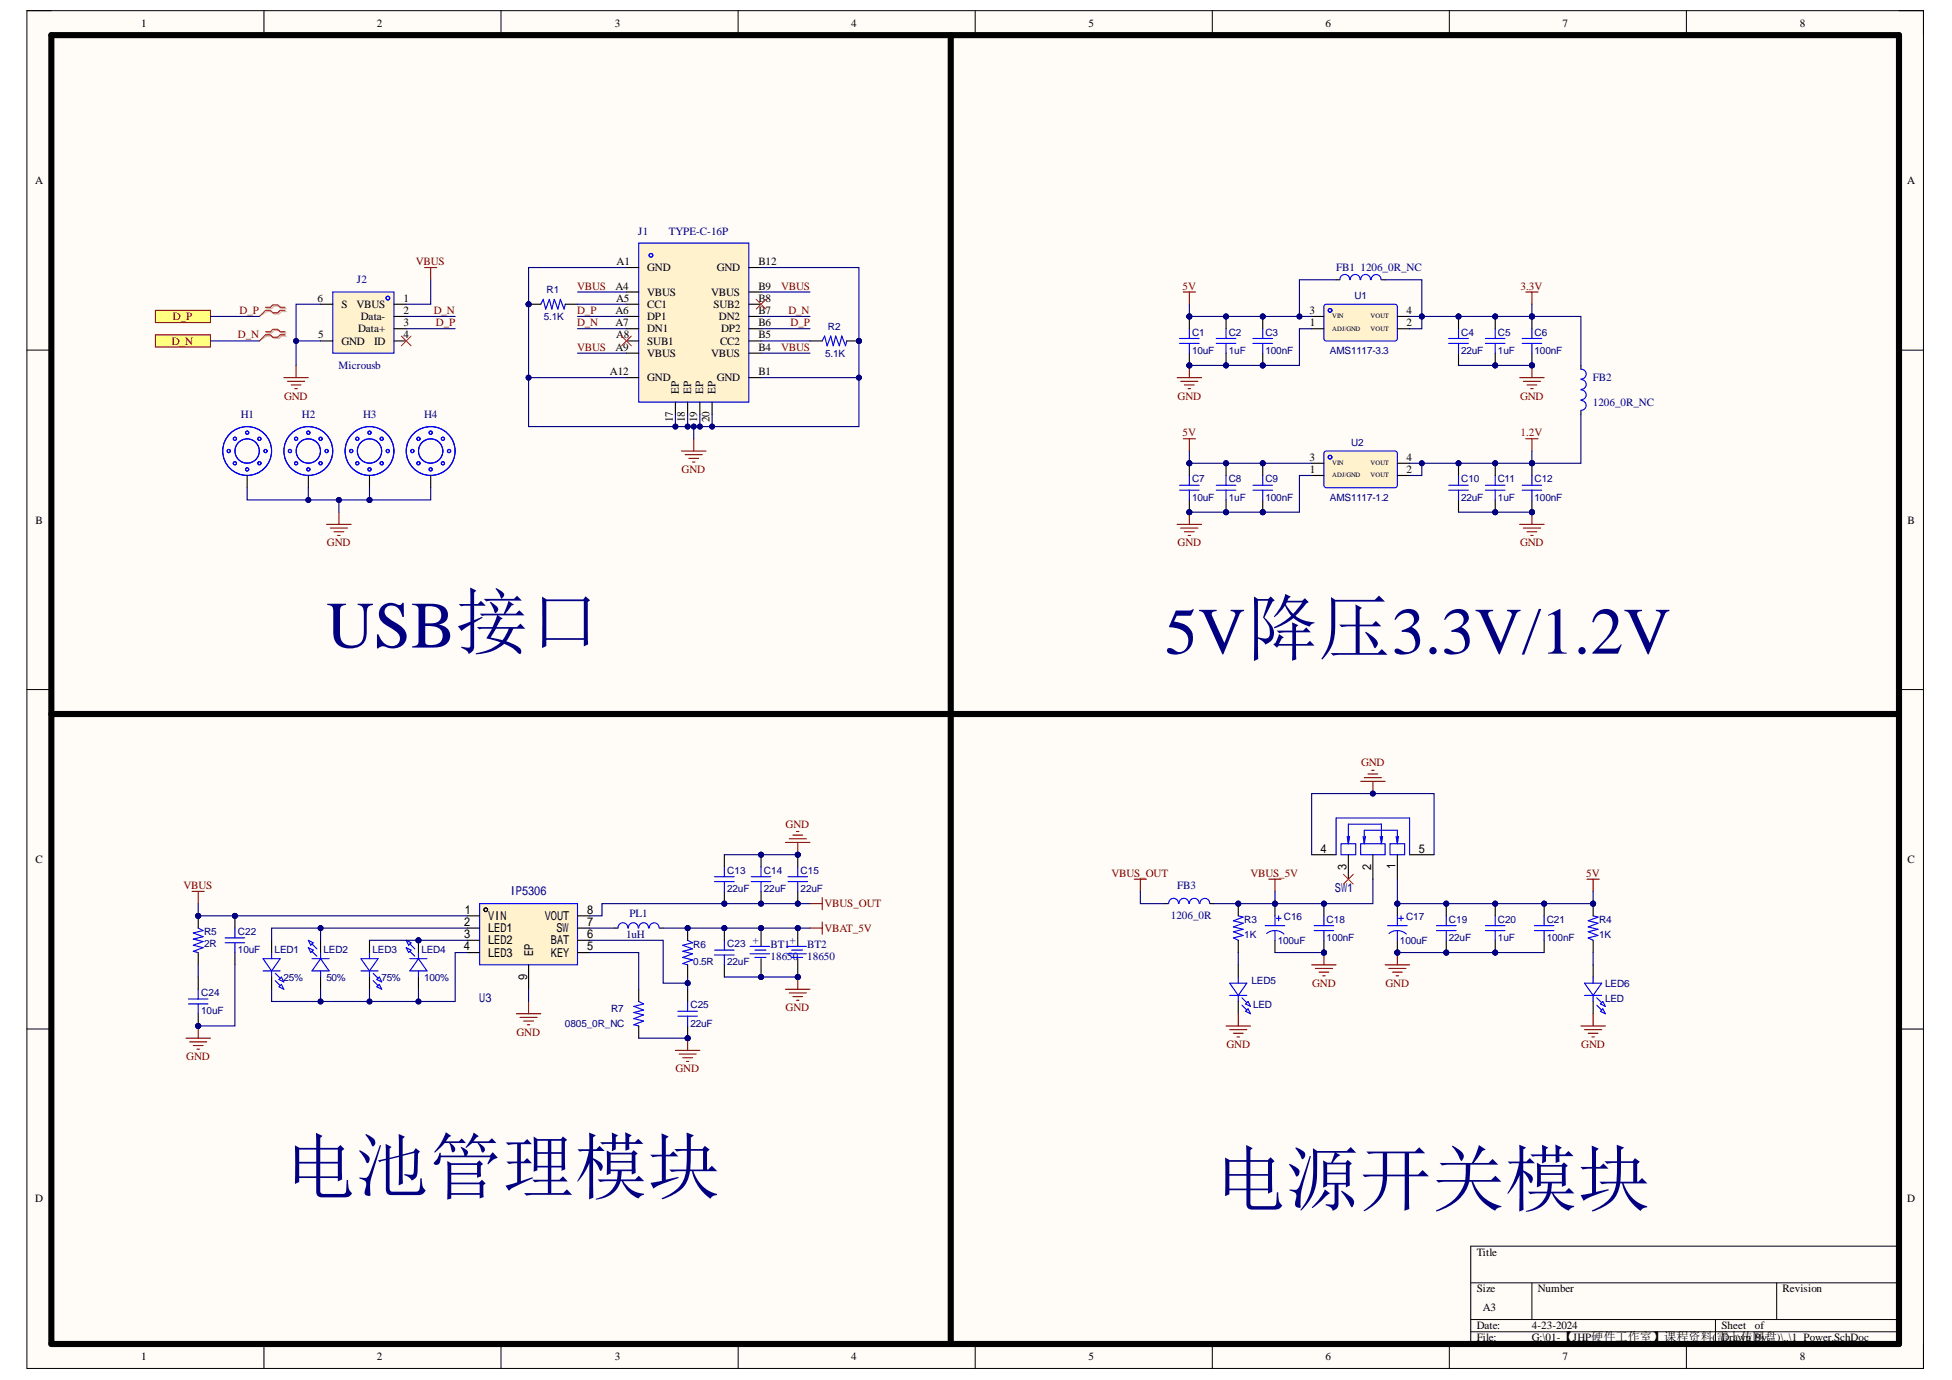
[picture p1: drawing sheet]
<svg xmlns="http://www.w3.org/2000/svg" width="297mm" height="210mm" viewBox="0 0 297 210" stroke-linecap="round" stroke-linejoin="round" font-family="sans-serif">
<defs><g id="words">
<g font-size="11.1" fill="#000080">
<text x="43.1" y="181.3">电池管理模块</text>
<text x="184.7" y="183.2">电源开关模块</text>
</g>
<g font-size="10.1" fill="#000080">
<text x="49.7" y="98.5">USB接口</text>
<text x="177.3" y="99.4">5V降压3.3V/1.2V</text>
</g>
<g font-size="1.9" fill="#000080">
<text x="77.6" y="136.2">IP5306</text>
<text x="203.1" y="135.7">SW1</text>
<text x="72.9" y="152.4">U3</text>
</g>
<g font-size="1.9">
<text x="74.3" y="139.9">VIN</text>
<text x="74.3" y="141.8">LED1</text>
<text x="74.3" y="143.6">LED2</text>
<text x="82.9" y="139.9">VOUT</text>
<text x="83.8" y="143.6">BAT</text>
<text x="84.7" y="141.8">SW</text>
<text x="74.3" y="145.5">LED3</text>
<text x="83.8" y="145.5">KEY</text>
<text x="261.2" y="204">需上传网盘)\..\1_Power.SchDoc</text>
</g>
<g font-size="1.7">
<text x="21.5" y="4.1">1</text>
<text x="57.4" y="4.1">2</text>
<text x="93.6" y="4.1">3</text>
<text x="129.5" y="4.1">4</text>
<text x="165.7" y="4.1">5</text>
<text x="201.7" y="4.1">6</text>
<text x="237.7" y="4.1">7</text>
<text x="273.9" y="4.1">8</text>
<text x="5.3" y="28">A</text>
<text x="290.2" y="28">A</text>
<text x="93.8" y="40.3">A1</text>
<text x="98.5" y="41.3">GND</text>
<text x="109.1" y="41.3">GND</text>
<text x="115.4" y="40.3">B12</text>
<text x="48.3" y="45.9">6</text>
<text x="51.9" y="46.8">S</text>
<text x="54.2" y="46.8">VBUS</text>
<text x="61.4" y="45.9">1</text>
<text x="61.4" y="47.8">2</text>
<text x="93.7" y="47.8">A6</text>
<text x="93.7" y="44">A4</text>
<text x="93.7" y="45.9">A5</text>
<text x="98.5" y="46.8">CC1</text>
<text x="98.5" y="45">VBUS</text>
<text x="108.2" y="45">VBUS</text>
<text x="108.6" y="46.8">SUB2</text>
<text x="115.4" y="44">B9</text>
<text x="115.4" y="45.9">B8</text>
<text x="115.4" y="47.8">B7</text>
<text x="199.2" y="47.8">3</text>
<text x="214.1" y="47.8">4</text>
<text x="48.4" y="51.5">5</text>
<text x="51.9" y="52.4">GND</text>
<text x="54.5" y="50.6">Data+</text>
<text x="54.9" y="48.7">Data-</text>
<text x="56.9" y="52.4">ID</text>
<text x="61.4" y="49.6">3</text>
<text x="61.4" y="51.5">4</text>
<text x="93.7" y="53.3">A9</text>
<text x="93.7" y="49.6">A7</text>
<text x="93.7" y="51.5">A8</text>
<text x="98.5" y="52.4">SUB1</text>
<text x="98.5" y="50.6">DN1</text>
<text x="98.5" y="48.7">DP1</text>
<text x="109.4" y="48.7">DN2</text>
<text x="109.6" y="52.4">CC2</text>
<text x="109.7" y="50.6">DP2</text>
<text x="115.4" y="49.6">B6</text>
<text x="115.4" y="51.5">B5</text>
<text x="115.4" y="53.3">B4</text>
<text x="199.3" y="49.6">1</text>
<text x="214.1" y="49.6">2</text>
<text x="92.8" y="57.1">A12</text>
<text x="98.5" y="58">GND</text>
<text x="98.5" y="54.3">VBUS</text>
<text x="103.3" y="59.9" transform="rotate(-90 103.3 59.9)">EP</text>
<text x="105.2" y="59.9" transform="rotate(-90 105.2 59.9)">EP</text>
<text x="107" y="59.9" transform="rotate(-90 107 59.9)">EP</text>
<text x="108.2" y="54.3">VBUS</text>
<text x="108.9" y="59.9" transform="rotate(-90 108.9 59.9)">EP</text>
<text x="109.1" y="58">GND</text>
<text x="115.4" y="57.1">B1</text>
<text x="102.4" y="64.3" transform="rotate(-90 102.4 64.3)">17</text>
<text x="104.2" y="64.3" transform="rotate(-90 104.2 64.3)">18</text>
<text x="106.1" y="64.3" transform="rotate(-90 106.1 64.3)">19</text>
<text x="108" y="64.3" transform="rotate(-90 108 64.3)">20</text>
<text x="199.2" y="70.1">3</text>
<text x="199.3" y="71.9">1</text>
<text x="214.1" y="71.9">2</text>
<text x="214.1" y="70.1">4</text>
<text x="5.4" y="79.6">B</text>
<text x="290.3" y="79.6">B</text>
<text x="5.4" y="131.2">C</text>
<text x="290.3" y="131.2">C</text>
<text x="5.3" y="182.9">D</text>
<text x="290.2" y="182.9">D</text>
<text x="224.7" y="191">Title</text>
<text x="224.7" y="196.6">Size</text>
<text x="234" y="196.6">Number</text>
<text x="271.2" y="196.6">Revision</text>
<text x="224.7" y="202.1">Date:</text>
<text x="225.6" y="199.4">A3</text>
<text x="233.1" y="202.1">4-23-2024</text>
<text x="261.9" y="202.1">Sheet</text>
<text x="267" y="202.1">of</text>
<text x="21.5" y="206.8">1</text>
<text x="57.4" y="206.8">2</text>
<text x="93.6" y="206.8">3</text>
<text x="129.5" y="206.8">4</text>
<text x="165.7" y="206.8">5</text>
<text x="201.7" y="206.8">6</text>
<text x="224.7" y="204">File:</text>
<text x="233.1" y="204">G:\01-【JHP硬件工作室】课程资料(</text>
<text x="237.7" y="206.8">7</text>
<text x="261.9" y="204">Drawn By:</text>
<text x="273.9" y="206.8">8</text>
</g>
<g font-size="1.7" fill="#000080">
<text x="97.1" y="35.7">J1</text>
<text x="101.8" y="35.7">TYPE-C-16P</text>
<text x="203.3" y="41.3">FB1</text>
<text x="207" y="41.3">1206_0R_NC</text>
<text x="54.3" y="43.1">J2</text>
<text x="51.5" y="56.1">Microusb</text>
<text x="242.4" y="58">FB2</text>
<text x="36.6" y="63.6">H1</text>
<text x="45.9" y="63.6">H2</text>
<text x="55.2" y="63.6">H3</text>
<text x="64.6" y="63.6">H4</text>
<text x="242.4" y="61.7">1206_0R_NC</text>
<text x="179.1" y="135.2">FB3</text>
<text x="95.3" y="142.6">1uH</text>
<text x="95.8" y="139.4">PL1</text>
<text x="115.4" y="143.6" transform="rotate(-90 115.4 143.6)">+</text>
<text x="121.1" y="143.6" transform="rotate(-90 121.1 143.6)">+</text>
<text x="178.2" y="139.8">1206_0R</text>
<text x="117.3" y="144.1">BT1</text>
<text x="117.3" y="146">18650</text>
<text x="122.8" y="144.1">BT2</text>
<text x="122.8" y="146">18650</text>
</g>
<g font-size="1.7" fill="#800000">
<text x="63.3" y="40.3">VBUS</text>
<text x="36.5" y="47.8">D_P</text>
<text x="66" y="47.8">D_N</text>
<text x="87.8" y="47.8">D_P</text>
<text x="87.8" y="44">VBUS</text>
<text x="118.9" y="44">VBUS</text>
<text x="120" y="47.8">D_N</text>
<text x="180" y="44">5V</text>
<text x="231.4" y="44">3.3V</text>
<text x="26.1" y="52.4">D_N</text>
<text x="26.3" y="48.7">D_P</text>
<text x="36.2" y="51.5">D_N</text>
<text x="66.3" y="49.6">D_P</text>
<text x="87.8" y="49.6">D_N</text>
<text x="87.8" y="53.3">VBUS</text>
<text x="118.9" y="53.3">VBUS</text>
<text x="120.3" y="49.6">D_P</text>
<text x="43.2" y="60.8">GND</text>
<text x="179.2" y="60.8">GND</text>
<text x="231.3" y="60.8">GND</text>
<text x="103.7" y="71.9">GND</text>
<text x="180" y="66.4">5V</text>
<text x="231.4" y="66.4">1.2V</text>
<text x="49.7" y="83.1">GND</text>
<text x="179.2" y="83.1">GND</text>
<text x="231.3" y="83.1">GND</text>
<text x="207.1" y="116.6">GND</text>
<text x="119.5" y="125.9">GND</text>
<text x="27.9" y="135.2">VBUS</text>
<text x="125.5" y="138">VBUS_OUT</text>
<text x="169.1" y="133.3">VBUS_OUT</text>
<text x="190.3" y="133.3">VBUS_5V</text>
<text x="241.4" y="133.3">5V</text>
<text x="125.5" y="141.7">VBAT_5V</text>
<text x="119.5" y="153.8">GND</text>
<text x="199.7" y="150.1">GND</text>
<text x="210.8" y="150.1">GND</text>
<text x="28.3" y="161.2">GND</text>
<text x="78.6" y="157.5">GND</text>
<text x="186.6" y="159.4">GND</text>
<text x="240.6" y="159.4">GND</text>
<text x="102.8" y="163.1">GND</text>
</g>
<g font-size="1.5" fill="#000080">
<text x="83.2" y="44.6">R1</text>
<text x="206.1" y="45.5">U1</text>
<text x="82.7" y="48.7">5.1K</text>
<text x="126" y="50.1">R2</text>
<text x="181.4" y="51.1">C1</text>
<text x="181.4" y="53.9">10uF</text>
<text x="187" y="51.1">C2</text>
<text x="187" y="53.9">1uF</text>
<text x="192.6" y="51.1">C3</text>
<text x="192.6" y="53.9">100nF</text>
<text x="202.4" y="53.9">AMS1117-3.3</text>
<text x="222.3" y="51.1">C4</text>
<text x="222.3" y="53.9">22uF</text>
<text x="227.9" y="51.1">C5</text>
<text x="227.9" y="53.9">1uF</text>
<text x="233.5" y="51.1">C6</text>
<text x="233.5" y="53.9">100nF</text>
<text x="125.6" y="54.3">5.1K</text>
<text x="205.6" y="67.8">U2</text>
<text x="181.4" y="73.4">C7</text>
<text x="181.4" y="76.2">10uF</text>
<text x="187" y="73.4">C8</text>
<text x="187" y="76.2">1uF</text>
<text x="192.6" y="73.4">C9</text>
<text x="192.6" y="76.2">100nF</text>
<text x="202.4" y="76.2">AMS1117-1.2</text>
<text x="222.3" y="73.4">C10</text>
<text x="222.3" y="76.2">22uF</text>
<text x="227.9" y="73.4">C11</text>
<text x="227.9" y="76.2">1uF</text>
<text x="233.5" y="73.4">C12</text>
<text x="233.5" y="76.2">100nF</text>
<text x="110.7" y="132.9">C13</text>
<text x="110.7" y="135.7">22uF</text>
<text x="116.2" y="132.9">C14</text>
<text x="116.2" y="135.7">22uF</text>
<text x="121.8" y="132.9">C15</text>
<text x="121.8" y="135.7">22uF</text>
<text x="31.1" y="142.3">R5</text>
<text x="31.1" y="144">2R</text>
<text x="36.2" y="142.2">C22</text>
<text x="189.3" y="140.3">R3</text>
<text x="189.3" y="142.7">1K</text>
<text x="194.4" y="143.6">100uF</text>
<text x="195.4" y="139.9">C16</text>
<text x="201.9" y="140.3">C18</text>
<text x="201.9" y="143.1">100nF</text>
<text x="213" y="143.6">100uF</text>
<text x="214" y="139.9">C17</text>
<text x="220.5" y="140.3">C19</text>
<text x="220.5" y="143.1">22uF</text>
<text x="227.9" y="140.3">C20</text>
<text x="227.9" y="143.1">1uF</text>
<text x="235.4" y="140.3">C21</text>
<text x="235.4" y="143.1">100nF</text>
<text x="243.3" y="140.4">R4</text>
<text x="243.3" y="142.7">1K</text>
<text x="36.2" y="145">10uF</text>
<text x="41.8" y="145">LED1</text>
<text x="43.1" y="149.2">25%</text>
<text x="49.2" y="145">LED2</text>
<text x="49.7" y="149.2">50%</text>
<text x="56.7" y="145">LED3</text>
<text x="58" y="149.2">75%</text>
<text x="64.1" y="145">LED4</text>
<text x="64.6" y="149.2">100%</text>
<text x="105.5" y="144.1">R6</text>
<text x="105.5" y="146.9">0.5R</text>
<text x="110.7" y="144.1">C23</text>
<text x="110.7" y="146.9">22uF</text>
<text x="190.4" y="149.7">LED5</text>
<text x="30.6" y="151.5">C24</text>
<text x="30.6" y="154.3">10uF</text>
<text x="93" y="153.9">R7</text>
<text x="105.1" y="153.4">C25</text>
<text x="190.7" y="153.4">LED</text>
<text x="244.3" y="150.1">LED6</text>
<text x="244.3" y="152.4">LED</text>
<text x="86" y="156.2">0805_0R_NC</text>
<text x="105.1" y="156.2">22uF</text>
</g>
<g font-size="1">
<text x="202.7" y="50.3">ADJ/GND</text>
<text x="202.7" y="48.4">VIN</text>
<text x="208.6" y="50.3">VOUT</text>
<text x="208.6" y="48.4">VOUT</text>
<text x="202.7" y="70.8">VIN</text>
<text x="208.6" y="70.8">VOUT</text>
<text x="202.7" y="72.6">ADJ/GND</text>
<text x="208.6" y="72.6">VOUT</text>
</g>
</g></defs>
<path d="M4.1 1.6h288.6v206.5h-288.6z" fill-rule="evenodd" fill="#fffcf8"/>
<path d="M4.1 1.6h288.6v206.5h-288.6z" fill="none" stroke="#000" stroke-width=".15"/>
<path d="M7.8 5.3h281.2v199.1h-281.2z" fill-rule="evenodd" fill="#fffcf8"/>
<g fill="none" stroke="#000" stroke-width=".15">
<path d="M4.1 1.6h3.7M7.8 5.3h281.2v199.1h-281.2zM40.2 1.6v3.7M76.2 1.6v3.7M112.3 1.6v3.7M148.4 1.6v3.7M184.5 1.6v3.7M220.5 1.6v3.7M256.6 1.6v3.7M289 1.6h3.7v3.7M4.1 53.3h3.7M289 53.3h3.7"/>
<path d="M4.1 104.9h3.7M289 104.9h3.7M4.1 156.5h3.7M289 156.5h3.7M223.8 195.1h65.2M233.1 195.1v5.6M270.4 195.1v5.6M289 189.5h-65.2v14.9M40.2 204.4v3.7M76.2 204.4v3.7M112.3 204.4v3.7M148.4 204.4v3.7"/>
<path d="M184.5 204.4v3.7M220.5 204.4v3.7M223.8 200.7h65.2M223.8 202.6h65.2M256.6 204.4v3.7M261 200.7v3.7M292.7 204.4v3.7"/>
</g>
<path d="M50.6 44.4h9.3v9.3h-9.3z" fill-rule="evenodd" fill="#fff2cc"/>
<g fill="none" stroke="#00f" stroke-width=".17">
<path d="M50.6 44.4h9.3v9.3h-9.3zM187.1 151.4h2.6M187.1 149.5h2.6l-1.3 1.9zM188.4 148.6v.9M188.4 151.4v.9M189 151.8l.7 .7M189 152.9l.7 .7M189.6 152.7l.3-.4 .4 .8zM189.9 153.4l.4 .8-.7-.4z"/>
<circle cx="59" cy="45.3" r=".28"/>
</g>
<path d="M48.8 46.3h1.8M48.8 51.9h1.8M59.9 46.3h1.9M59.9 48.1h1.9M59.9 50h1.9M59.9 51.9h1.9M188.4 146.8v1.8M188.4 152.3v1.9" fill="none" stroke="#000" stroke-width=".17"/>
<path d="M61.1 51.1l1.5 1.5M62.6 51.1l-1.5 1.5" fill="none" stroke="#f00" stroke-width=".15"/>
<path d="M64.6 40.7h1.9M65.5 40.7v1.9" fill="none" stroke="#800000" stroke-width=".17"/>
<circle cx="188.4" cy="137.4" r=".37" fill="#000080"/>
<circle cx="188.4" cy="137.4" r=".37" fill="none" stroke="#000080" stroke-width=".15"/>
<path d="M188.4 139.3l.8 .2-1.5 .6 1.5 .3-1.5 .6 1.5 .4-1.5 .3 1.5 .6-1.5 .4 .7 .3" fill="none" stroke="#00f" stroke-width=".17"/>
<path d="M188.4 137.4v1.9M188.4 143v1.9" fill="none" stroke="#000" stroke-width=".17"/>
<circle cx="188.4" cy="137.4" r=".37" fill="#000080"/>
<circle cx="188.4" cy="137.4" r=".37" fill="none" stroke="#000080" stroke-width=".15"/>
<circle cx="194" cy="137.4" r=".37" fill="#000080"/>
<circle cx="194" cy="137.4" r=".37" fill="none" stroke="#000080" stroke-width=".15"/>
<path d="M192.5 140.8h3" fill="none" stroke="#00f" stroke-width=".17"/>
<path d="M194 137.4v1.9" fill="none" stroke="#000" stroke-width=".17"/>
<circle cx="194" cy="137.4" r=".37" fill="#000080"/>
<circle cx="194" cy="137.4" r=".37" fill="none" stroke="#000080" stroke-width=".15"/>
<path d="M194 143v1.9" fill="none" stroke="#000" stroke-width=".17"/>
<path d="M194 139.3v1.5M194.2 139.7h.7M194.6 139.3v.8M192.7 142a2.01 2.01 0 0 1 2.7 .1M194 141.5v1.5" fill="none" stroke="#00f" stroke-width=".17"/>
<circle cx="201.5" cy="144.9" r=".37" fill="#000080"/>
<circle cx="201.5" cy="144.9" r=".37" fill="none" stroke="#000080" stroke-width=".15"/>
<circle cx="201.5" cy="137.4" r=".37" fill="#000080"/>
<circle cx="201.5" cy="137.4" r=".37" fill="none" stroke="#000080" stroke-width=".15"/>
<path d="M200 141.5h2.9" fill="none" stroke="#00f" stroke-width=".17"/>
<path d="M201.5 143v1.9" fill="none" stroke="#000" stroke-width=".17"/>
<circle cx="201.5" cy="144.9" r=".37" fill="#000080"/>
<circle cx="201.5" cy="144.9" r=".37" fill="none" stroke="#000080" stroke-width=".15"/>
<path d="M201.5 139.3v1.5M200 140.8h2.9" fill="none" stroke="#00f" stroke-width=".17"/>
<path d="M201.5 137.4v1.9" fill="none" stroke="#000" stroke-width=".17"/>
<circle cx="201.5" cy="137.4" r=".37" fill="#000080"/>
<circle cx="201.5" cy="137.4" r=".37" fill="none" stroke="#000080" stroke-width=".15"/>
<path d="M201.5 141.5v1.5" fill="none" stroke="#00f" stroke-width=".17"/>
<circle cx="212.6" cy="137.4" r=".37" fill="#000080"/>
<circle cx="212.6" cy="137.4" r=".37" fill="none" stroke="#000080" stroke-width=".15"/>
<circle cx="212.6" cy="144.9" r=".38" fill="#000080"/>
<circle cx="212.6" cy="144.9" r=".38" fill="none" stroke="#000080" stroke-width=".15"/>
<path d="M211.1 140.8h3" fill="none" stroke="#00f" stroke-width=".17"/>
<path d="M212.6 137.4v1.9" fill="none" stroke="#000" stroke-width=".17"/>
<circle cx="212.6" cy="137.4" r=".37" fill="#000080"/>
<circle cx="212.6" cy="137.4" r=".37" fill="none" stroke="#000080" stroke-width=".15"/>
<path d="M212.6 143v1.9" fill="none" stroke="#000" stroke-width=".17"/>
<circle cx="212.6" cy="144.9" r=".38" fill="#000080"/>
<circle cx="212.6" cy="144.9" r=".38" fill="none" stroke="#000080" stroke-width=".15"/>
<path d="M212.6 139.3v1.5M212.8 139.7h.8M213.2 139.3v.8M211.4 142a2.01 2.01 0 0 1 2.6 .1M212.6 141.5v1.5" fill="none" stroke="#00f" stroke-width=".17"/>
<circle cx="235" cy="137.4" r=".37" fill="#000080"/>
<circle cx="235" cy="137.4" r=".37" fill="none" stroke="#000080" stroke-width=".15"/>
<path d="M235 139.3v1.5M233.5 141.5h3M233.5 140.8h3" fill="none" stroke="#00f" stroke-width=".17"/>
<path d="M235 137.4v1.9M235 143v1.9" fill="none" stroke="#000" stroke-width=".17"/>
<circle cx="235" cy="137.4" r=".37" fill="#000080"/>
<circle cx="235" cy="137.4" r=".37" fill="none" stroke="#000080" stroke-width=".15"/>
<path d="M235 141.5v1.5" fill="none" stroke="#00f" stroke-width=".17"/>
<circle cx="242.4" cy="137.4" r=".37" fill="#000080"/>
<circle cx="242.4" cy="137.4" r=".37" fill="none" stroke="#000080" stroke-width=".15"/>
<path d="M242.4 139.3l.8 .2-1.5 .6 1.5 .3-1.5 .6 1.5 .4-1.5 .3 1.5 .6-1.5 .4 .7 .3" fill="none" stroke="#00f" stroke-width=".17"/>
<path d="M242.4 137.4v1.9M242.4 143v1.9" fill="none" stroke="#000" stroke-width=".17"/>
<circle cx="242.4" cy="137.4" r=".37" fill="#000080"/>
<circle cx="242.4" cy="137.4" r=".37" fill="none" stroke="#000080" stroke-width=".15"/>
<path d="M241.1 151.4h2.6M241.1 149.5h2.6l-1.3 1.9zM242.4 148.6v.9M242.4 151.4v.9M243 151.8l.7 .7M243 152.9l.7 .7M243.5 152.7l.4-.4 .4 .8zM243.9 153.4l.4 .8-.8-.4z" fill="none" stroke="#00f" stroke-width=".17"/>
<path d="M242.4 146.8v1.8M242.4 152.3v1.9" fill="none" stroke="#000" stroke-width=".17"/>
<path d="M193.1 133.7h1.8M194 133.7v1.9" fill="none" stroke="#800000" stroke-width=".17"/>
<circle cx="220.1" cy="144.9" r=".37" fill="#000080"/>
<circle cx="220.1" cy="144.9" r=".37" fill="none" stroke="#000080" stroke-width=".15"/>
<circle cx="220.1" cy="137.4" r=".37" fill="#000080"/>
<circle cx="220.1" cy="137.4" r=".37" fill="none" stroke="#000080" stroke-width=".15"/>
<path d="M218.6 141.5h3" fill="none" stroke="#00f" stroke-width=".17"/>
<path d="M220.1 143v1.9" fill="none" stroke="#000" stroke-width=".17"/>
<circle cx="220.1" cy="144.9" r=".37" fill="#000080"/>
<circle cx="220.1" cy="144.9" r=".37" fill="none" stroke="#000080" stroke-width=".15"/>
<path d="M220.1 139.3v1.5M218.6 140.8h3" fill="none" stroke="#00f" stroke-width=".17"/>
<path d="M220.1 137.4v1.9" fill="none" stroke="#000" stroke-width=".17"/>
<circle cx="220.1" cy="137.4" r=".37" fill="#000080"/>
<circle cx="220.1" cy="137.4" r=".37" fill="none" stroke="#000080" stroke-width=".15"/>
<path d="M220.1 141.5v1.5" fill="none" stroke="#00f" stroke-width=".17"/>
<circle cx="227.5" cy="144.9" r=".37" fill="#000080"/>
<circle cx="227.5" cy="144.9" r=".37" fill="none" stroke="#000080" stroke-width=".15"/>
<circle cx="227.5" cy="137.4" r=".37" fill="#000080"/>
<circle cx="227.5" cy="137.4" r=".37" fill="none" stroke="#000080" stroke-width=".15"/>
<path d="M226 141.5h3" fill="none" stroke="#00f" stroke-width=".17"/>
<path d="M227.5 143v1.9" fill="none" stroke="#000" stroke-width=".17"/>
<circle cx="227.5" cy="144.9" r=".37" fill="#000080"/>
<circle cx="227.5" cy="144.9" r=".37" fill="none" stroke="#000080" stroke-width=".15"/>
<path d="M227.5 139.3v1.5M226 140.8h3" fill="none" stroke="#00f" stroke-width=".17"/>
<path d="M227.5 137.4v1.9" fill="none" stroke="#000" stroke-width=".17"/>
<circle cx="227.5" cy="137.4" r=".37" fill="#000080"/>
<circle cx="227.5" cy="137.4" r=".37" fill="none" stroke="#000080" stroke-width=".15"/>
<path d="M227.5 141.5v1.5" fill="none" stroke="#00f" stroke-width=".17"/>
<g fill="none" stroke="#800000" stroke-width=".17">
<path d="M43.2 57.4h3.7M43.8 58h2.6M44.3 58.6h1.5M44.9 59.1h.3M45.1 55.6v1.8M186.6 156.1h3.7M187.1 156.6h2.6M187.7 157.2h1.5M188.2 157.7h.4M188.4 154.2v1.9M240.6 156.1h3.7M241.1 156.6h2.6"/>
<path d="M241.7 157.2h1.5M242.2 157.7h.4M242.4 154.2v1.9"/>
</g>
<path d="M97.2 37h16.7v24.2h-16.7z" fill-rule="evenodd" fill="#fff2cc"/>
<g fill="none" stroke="#00f" stroke-width=".17">
<path d="M97.2 37h16.7v24.2h-16.7z"/>
<circle cx="99.1" cy="38.8" r=".28"/>
</g>
<g fill="none" stroke="#000" stroke-width=".17">
<path d="M95.3 57.4h1.9M95.3 53.7h1.9M95.3 51.9h1.9M95.3 50h1.9M95.3 48.1h1.9M95.3 46.3h1.9M95.3 44.4h1.9M95.3 40.7h1.9M113.9 57.4h1.9M113.9 53.7h1.9M113.9 51.9h1.9M113.9 50h1.9"/>
<path d="M113.9 48.1h1.9M113.9 46.3h1.9M113.9 44.4h1.9M113.9 40.7h1.9M102.8 61.2v1.8M104.6 61.2v1.8M106.5 61.2v1.8M108.4 61.2v1.8"/>
</g>
<path d="M94.6 51.1l1.5 1.5M96.1 51.1l-1.5 1.5M115.1 45.5l1.5 1.5M116.6 45.5l-1.5 1.5" fill="none" stroke="#f00" stroke-width=".15"/>
<circle cx="80.4" cy="46.3" r=".37" fill="#000080"/>
<circle cx="80.4" cy="46.3" r=".37" fill="none" stroke="#000080" stroke-width=".15"/>
<path d="M82.3 46.3l.4-.8 .3 1.5 .6-1.5 .4 1.5 .3-1.5 .6 1.5 .4-1.5 .5 1.5 .2-.7" fill="none" stroke="#00f" stroke-width=".17"/>
<path d="M80.4 46.3h1.9" fill="none" stroke="#000" stroke-width=".17"/>
<circle cx="80.4" cy="46.3" r=".37" fill="#000080"/>
<circle cx="80.4" cy="46.3" r=".37" fill="none" stroke="#000080" stroke-width=".15"/>
<path d="M86 46.3h1.9" fill="none" stroke="#000" stroke-width=".17"/>
<circle cx="130.7" cy="51.9" r=".37" fill="#000080"/>
<circle cx="130.7" cy="51.9" r=".37" fill="none" stroke="#000080" stroke-width=".15"/>
<path d="M125.1 51.9l.4-.8 .4 1.5 .5-1.5 .4 1.5 .4-1.5 .5 1.5 .4-1.5 .6 1.5 .1-.7" fill="none" stroke="#00f" stroke-width=".17"/>
<path d="M123.3 51.9h1.8M128.8 51.9h1.9" fill="none" stroke="#000" stroke-width=".17"/>
<circle cx="130.7" cy="51.9" r=".37" fill="#000080"/>
<circle cx="130.7" cy="51.9" r=".37" fill="none" stroke="#000080" stroke-width=".15"/>
<path d="M103.7 68.6h3.7M104.3 69.2h2.6M104.8 69.7h1.5M105.4 70.3h.4M105.6 66.7v1.9" fill="none" stroke="#800000" stroke-width=".17"/>
<path d="M201.5 68.8l.3-.2 10.6 .1 .2 .3v5l-.3 .2-10.7-.1-.1-.3z" fill="#fff2cc"/>
<g fill="none" stroke="#00f" stroke-width=".17">
<path d="M201.5 68.8l.3-.2 10.6 .1 .2 .3v5l-.3 .2-10.7-.1-.1-.3z"/>
<circle cx="202.4" cy="69.5" r=".28"/>
</g>
<path d="M199.6 72.3h1.9M199.6 70.5h1.9M212.6 72.3h1.9M212.6 70.5h1.9" fill="none" stroke="#000" stroke-width=".17"/>
<circle cx="192.2" cy="77.9" r=".37" fill="#000080"/>
<circle cx="192.2" cy="77.9" r=".37" fill="none" stroke="#000080" stroke-width=".15"/>
<circle cx="192.2" cy="70.5" r=".37" fill="#000080"/>
<circle cx="192.2" cy="70.5" r=".37" fill="none" stroke="#000080" stroke-width=".15"/>
<path d="M190.7 74.6h2.9" fill="none" stroke="#00f" stroke-width=".17"/>
<path d="M192.2 76v1.9" fill="none" stroke="#000" stroke-width=".17"/>
<circle cx="192.2" cy="77.9" r=".37" fill="#000080"/>
<circle cx="192.2" cy="77.9" r=".37" fill="none" stroke="#000080" stroke-width=".15"/>
<path d="M190.7 73.8h2.9M192.2 72.3v1.5" fill="none" stroke="#00f" stroke-width=".17"/>
<path d="M192.2 70.5v1.8" fill="none" stroke="#000" stroke-width=".17"/>
<circle cx="192.2" cy="70.5" r=".37" fill="#000080"/>
<circle cx="192.2" cy="70.5" r=".37" fill="none" stroke="#000080" stroke-width=".15"/>
<path d="M192.2 74.6v1.4" fill="none" stroke="#00f" stroke-width=".17"/>
<circle cx="181" cy="77.9" r=".37" fill="#000080"/>
<circle cx="181" cy="77.9" r=".37" fill="none" stroke="#000080" stroke-width=".15"/>
<circle cx="181" cy="70.5" r=".37" fill="#000080"/>
<circle cx="181" cy="70.5" r=".37" fill="none" stroke="#000080" stroke-width=".15"/>
<path d="M179.5 74.6h3" fill="none" stroke="#00f" stroke-width=".17"/>
<path d="M181 76v1.9" fill="none" stroke="#000" stroke-width=".17"/>
<circle cx="181" cy="77.9" r=".37" fill="#000080"/>
<circle cx="181" cy="77.9" r=".37" fill="none" stroke="#000080" stroke-width=".15"/>
<path d="M179.5 73.8h3M181 72.3v1.5" fill="none" stroke="#00f" stroke-width=".17"/>
<path d="M181 70.5v1.8" fill="none" stroke="#000" stroke-width=".17"/>
<circle cx="181" cy="70.5" r=".37" fill="#000080"/>
<circle cx="181" cy="70.5" r=".37" fill="none" stroke="#000080" stroke-width=".15"/>
<path d="M181 74.6v1.4" fill="none" stroke="#00f" stroke-width=".17"/>
<circle cx="186.6" cy="77.9" r=".37" fill="#000080"/>
<circle cx="186.6" cy="77.9" r=".37" fill="none" stroke="#000080" stroke-width=".15"/>
<circle cx="186.6" cy="70.5" r=".37" fill="#000080"/>
<circle cx="186.6" cy="70.5" r=".37" fill="none" stroke="#000080" stroke-width=".15"/>
<path d="M185.1 74.6h3" fill="none" stroke="#00f" stroke-width=".17"/>
<path d="M186.6 76v1.9" fill="none" stroke="#000" stroke-width=".17"/>
<circle cx="186.6" cy="77.9" r=".37" fill="#000080"/>
<circle cx="186.6" cy="77.9" r=".37" fill="none" stroke="#000080" stroke-width=".15"/>
<path d="M185.1 73.8h3M186.6 72.3v1.5" fill="none" stroke="#00f" stroke-width=".17"/>
<path d="M186.6 70.5v1.8" fill="none" stroke="#000" stroke-width=".17"/>
<circle cx="186.6" cy="70.5" r=".37" fill="#000080"/>
<circle cx="186.6" cy="70.5" r=".37" fill="none" stroke="#000080" stroke-width=".15"/>
<path d="M186.6 74.6v1.4" fill="none" stroke="#00f" stroke-width=".17"/>
<circle cx="233.1" cy="77.9" r=".37" fill="#000080"/>
<circle cx="233.1" cy="77.9" r=".37" fill="none" stroke="#000080" stroke-width=".15"/>
<circle cx="233.1" cy="70.5" r=".37" fill="#000080"/>
<circle cx="233.1" cy="70.5" r=".37" fill="none" stroke="#000080" stroke-width=".15"/>
<path d="M231.6 74.6h3" fill="none" stroke="#00f" stroke-width=".17"/>
<path d="M233.1 76v1.9" fill="none" stroke="#000" stroke-width=".17"/>
<circle cx="233.1" cy="77.9" r=".37" fill="#000080"/>
<circle cx="233.1" cy="77.9" r=".37" fill="none" stroke="#000080" stroke-width=".15"/>
<path d="M231.6 73.8h3M233.1 72.3v1.5" fill="none" stroke="#00f" stroke-width=".17"/>
<path d="M233.1 70.5v1.8" fill="none" stroke="#000" stroke-width=".17"/>
<circle cx="233.1" cy="70.5" r=".37" fill="#000080"/>
<circle cx="233.1" cy="70.5" r=".37" fill="none" stroke="#000080" stroke-width=".15"/>
<path d="M233.1 74.6v1.4" fill="none" stroke="#00f" stroke-width=".17"/>
<circle cx="221.9" cy="70.5" r=".37" fill="#000080"/>
<circle cx="221.9" cy="70.5" r=".37" fill="none" stroke="#000080" stroke-width=".15"/>
<path d="M220.5 74.6h2.9M220.5 73.8h2.9M221.9 72.3v1.5" fill="none" stroke="#00f" stroke-width=".17"/>
<path d="M221.9 70.5v1.8M221.9 76v1.9" fill="none" stroke="#000" stroke-width=".17"/>
<circle cx="221.9" cy="70.5" r=".37" fill="#000080"/>
<circle cx="221.9" cy="70.5" r=".37" fill="none" stroke="#000080" stroke-width=".15"/>
<path d="M221.9 74.6v1.4" fill="none" stroke="#00f" stroke-width=".17"/>
<circle cx="227.5" cy="77.9" r=".37" fill="#000080"/>
<circle cx="227.5" cy="77.9" r=".37" fill="none" stroke="#000080" stroke-width=".15"/>
<circle cx="227.5" cy="70.5" r=".37" fill="#000080"/>
<circle cx="227.5" cy="70.5" r=".37" fill="none" stroke="#000080" stroke-width=".15"/>
<path d="M226 74.6h3" fill="none" stroke="#00f" stroke-width=".17"/>
<path d="M227.5 76v1.9" fill="none" stroke="#000" stroke-width=".17"/>
<circle cx="227.5" cy="77.9" r=".37" fill="#000080"/>
<circle cx="227.5" cy="77.9" r=".37" fill="none" stroke="#000080" stroke-width=".15"/>
<path d="M226 73.8h3M227.5 72.3v1.5" fill="none" stroke="#00f" stroke-width=".17"/>
<path d="M227.5 70.5v1.8" fill="none" stroke="#000" stroke-width=".17"/>
<circle cx="227.5" cy="70.5" r=".37" fill="#000080"/>
<circle cx="227.5" cy="70.5" r=".37" fill="none" stroke="#000080" stroke-width=".15"/>
<path d="M227.5 74.6v1.4" fill="none" stroke="#00f" stroke-width=".17"/>
<path d="M231.3 79.8h3.7M233.1 77.9v1.9M231.8 80.3h2.6M232.4 80.9h1.5M232.9 81.4h.4" fill="none" stroke="#800000" stroke-width=".17"/>
<circle cx="233.1" cy="77.9" r=".37" fill="#000080"/>
<circle cx="233.1" cy="77.9" r=".37" fill="none" stroke="#000080" stroke-width=".15"/>
<path d="M179.1 79.8h3.7M180.1 66.7h1.8M181 66.7v1.9M181 77.9v1.9M232.2 66.7h1.8M233.1 66.7v1.9M179.7 80.3h2.6M180.2 80.9h1.5M180.8 81.4h.4M241.5 133.7h1.9M242.4 133.7v1.9" fill="none" stroke="#800000" stroke-width=".17"/>
<circle cx="181" cy="77.9" r=".37" fill="#000080"/>
<circle cx="181" cy="77.9" r=".37" fill="none" stroke="#000080" stroke-width=".15"/>
<path d="M7.8 5.3h281.2v199.1h-281.2zM144.7 5.3v199.1M7.8 108.6h281.2" fill="none" stroke="#000" stroke-width=".93"/>
<path d="M23.6 47.2h8.4v1.9h-8.4z" fill-rule="evenodd" fill="#ffff80"/>
<path d="M23.6 47.2h8.4v1.9h-8.4z" fill="none" stroke="#800000" stroke-width=".15"/>
<path d="M23.6 50.9h8.4v1.9h-8.4z" fill-rule="evenodd" fill="#ffff80"/>
<path d="M23.6 50.9h8.4v1.9h-8.4z" fill="none" stroke="#800000" stroke-width=".15"/>
<path d="M73 137.4h14.9v9.4h-14.9z" fill-rule="evenodd" fill="#fff2cc"/>
<path d="M73 137.4h14.9v9.4h-14.9z" fill="none" stroke="#00f" stroke-width=".17"/>
<g fill="none" stroke="#000" stroke-width=".17">
<path d="M71.1 139.3h1.9M87.9 139.3h1.8M71.1 141.2h1.9M71.1 143h1.9M71.1 144.9h1.9M80.4 146.8v3.7M87.9 141.2h1.8M87.9 143h1.8M87.9 144.9h1.8"/>
<circle cx="73.9" cy="138.4" r=".28"/>
</g>
<circle cx="63.7" cy="143" r=".37" fill="#000080"/>
<circle cx="63.7" cy="143" r=".37" fill="none" stroke="#000080" stroke-width=".15"/>
<path d="M61.8 144.1l.8 .4-.4 .4zM61.8 143l.8 .4-.4 .4zM62.4 144.7l.7 .7M62.4 143.6l.7 .7M62.4 145.8h2.6M63.7 144.9v.9M63.7 147.7v.9M63.7 145.8l1.3 1.9h-2.6z" fill="none" stroke="#00f" stroke-width=".17"/>
<path d="M63.7 143v1.9M63.7 148.6v1.9" fill="none" stroke="#000" stroke-width=".17"/>
<circle cx="63.7" cy="143" r=".37" fill="#000080"/>
<circle cx="63.7" cy="143" r=".37" fill="none" stroke="#000080" stroke-width=".15"/>
<path d="M97.2 152.3l.7 .4-1.5 .4 1.5 .5-1.5 .4 1.5 .4-1.5 .5 1.5 .4-1.5 .6 .8 .2" fill="none" stroke="#00f" stroke-width=".17"/>
<path d="M97.2 150.5v1.8M97.2 156.1v1.8" fill="none" stroke="#000" stroke-width=".17"/>
<circle cx="104.6" cy="157.9" r=".37" fill="#000080"/>
<circle cx="104.6" cy="157.9" r=".37" fill="none" stroke="#000080" stroke-width=".15"/>
<path d="M103.2 154.6h2.9" fill="none" stroke="#00f" stroke-width=".17"/>
<path d="M104.6 156.1v1.8" fill="none" stroke="#000" stroke-width=".17"/>
<circle cx="104.6" cy="157.9" r=".37" fill="#000080"/>
<circle cx="104.6" cy="157.9" r=".37" fill="none" stroke="#000080" stroke-width=".15"/>
<g fill="none" stroke="#00f" stroke-width=".17">
<path d="M40 147.7h2.6M40 145.8h2.6l-1.3 1.9zM41.3 144.9v.9M41.3 147.7v.9M41.9 148.1l.7 .7M41.9 149.2l.7 .7M42.5 149l.3-.4 .4 .8zM42.5 150.1l.3-.4 .4 .8zM46.9 144.1l.8 .4-.4 .4zM46.9 143l.8 .4-.4 .4zM47.5 145.8h2.6M47.5 144.7l.7 .7"/>
<path d="M47.5 143.6l.7 .7M48.8 145.8l1.3 1.9h-2.6zM48.8 144.9v.9M48.8 147.7v.9M54.9 147.7h2.6M54.9 145.8h2.6l-1.3 1.9zM56.2 144.9v.9M56.2 147.7v.9M56.8 148.1l.7 .7M56.8 149.2l.7 .7M57.3 149l.4-.4 .4 .8zM57.3 150.1l.4-.4 .4 .8z"/>
<path d="M103.2 153.8h2.9M104.6 152.3v1.5M104.6 154.6v1.5"/>
</g>
<path d="M41.3 143v1.9M41.3 148.6v1.9M48.8 143v1.9M48.8 148.6v1.9M56.2 143v1.9M56.2 148.6v1.9M104.6 150.5v1.8" fill="none" stroke="#000" stroke-width=".17"/>
<path d="M78.6 154.2h3.7M79.1 154.8h2.6M79.7 155.3h1.5M80.2 155.9h.4M80.4 152.3v1.9" fill="none" stroke="#800000" stroke-width=".17"/>
<circle cx="104.6" cy="141.2" r=".37" fill="#000080"/>
<circle cx="104.6" cy="141.2" r=".37" fill="none" stroke="#000080" stroke-width=".15"/>
<path d="M104.6 143l.8 .4-1.5 .4 1.5 .5-1.5 .4 1.5 .4-1.5 .5 1.5 .4-1.5 .6 .7 .2" fill="none" stroke="#00f" stroke-width=".17"/>
<path d="M104.6 141.2v1.8" fill="none" stroke="#000" stroke-width=".17"/>
<circle cx="104.6" cy="141.2" r=".37" fill="#000080"/>
<circle cx="104.6" cy="141.2" r=".37" fill="none" stroke="#000080" stroke-width=".15"/>
<path d="M104.6 146.8v1.8" fill="none" stroke="#000" stroke-width=".17"/>
<path d="M123.3 141.2h1.8M125.1 140.2v1.9" fill="none" stroke="#800000" stroke-width=".17"/>
<circle cx="30.2" cy="156.1" r=".37" fill="#000080"/>
<circle cx="30.2" cy="156.1" r=".37" fill="none" stroke="#000080" stroke-width=".15"/>
<path d="M28.7 152.7h2.9" fill="none" stroke="#00f" stroke-width=".17"/>
<path d="M30.2 154.2v1.9" fill="none" stroke="#000" stroke-width=".17"/>
<circle cx="30.2" cy="156.1" r=".37" fill="#000080"/>
<circle cx="30.2" cy="156.1" r=".37" fill="none" stroke="#000080" stroke-width=".15"/>
<path d="M28.7 152h2.9M30.2 150.5v1.5M30.2 152.7v1.5" fill="none" stroke="#00f" stroke-width=".17"/>
<path d="M30.2 148.6v1.9" fill="none" stroke="#000" stroke-width=".17"/>
<circle cx="30.2" cy="139.3" r=".37" fill="#000080"/>
<circle cx="30.2" cy="139.3" r=".37" fill="none" stroke="#000080" stroke-width=".15"/>
<path d="M30.2 141.2l.7 .3-1.5 .4 1.5 .6-1.5 .3 1.5 .4-1.5 .6 1.5 .3-1.5 .6 .8 .2" fill="none" stroke="#00f" stroke-width=".17"/>
<path d="M30.2 139.3v1.9" fill="none" stroke="#000" stroke-width=".17"/>
<circle cx="30.2" cy="139.3" r=".37" fill="#000080"/>
<circle cx="30.2" cy="139.3" r=".37" fill="none" stroke="#000080" stroke-width=".15"/>
<path d="M30.2 144.9v1.9" fill="none" stroke="#000" stroke-width=".17"/>
<path d="M119.5 128.1h3.8M120.1 127.6h2.6M120.6 127h1.5M121.2 126.5h.4M121.4 128.1v1.9" fill="none" stroke="#800000" stroke-width=".17"/>
<circle cx="121.4" cy="130" r=".37" fill="#000080"/>
<circle cx="121.4" cy="130" r=".37" fill="none" stroke="#000080" stroke-width=".15"/>
<path d="M29.2 135.6h1.9M30.2 135.6v1.8M123.3 137.4h1.8M125.1 136.5v1.9" fill="none" stroke="#800000" stroke-width=".17"/>
<circle cx="35.7" cy="139.3" r=".37" fill="#000080"/>
<circle cx="35.7" cy="139.3" r=".37" fill="none" stroke="#000080" stroke-width=".15"/>
<path d="M34.3 143.4h2.9M34.3 142.7h2.9M35.7 141.2v1.5" fill="none" stroke="#00f" stroke-width=".17"/>
<path d="M35.7 139.3v1.9M35.7 144.9v1.9" fill="none" stroke="#000" stroke-width=".17"/>
<circle cx="35.7" cy="139.3" r=".37" fill="#000080"/>
<circle cx="35.7" cy="139.3" r=".37" fill="none" stroke="#000080" stroke-width=".15"/>
<path d="M35.7 143.4v1.5" fill="none" stroke="#00f" stroke-width=".17"/>
<circle cx="110.2" cy="141.2" r=".37" fill="#000080"/>
<circle cx="110.2" cy="141.2" r=".37" fill="none" stroke="#000080" stroke-width=".15"/>
<path d="M108.7 145.3h3M108.7 144.5h3M110.2 143v1.5" fill="none" stroke="#00f" stroke-width=".17"/>
<path d="M110.2 141.2v1.8M110.2 146.8v1.8" fill="none" stroke="#000" stroke-width=".17"/>
<circle cx="110.2" cy="141.2" r=".37" fill="#000080"/>
<circle cx="110.2" cy="141.2" r=".37" fill="none" stroke="#000080" stroke-width=".15"/>
<path d="M110.2 145.3v1.5" fill="none" stroke="#00f" stroke-width=".17"/>
<circle cx="110.2" cy="137.4" r=".37" fill="#000080"/>
<circle cx="110.2" cy="137.4" r=".37" fill="none" stroke="#000080" stroke-width=".15"/>
<path d="M108.7 134.1h3" fill="none" stroke="#00f" stroke-width=".17"/>
<path d="M110.2 135.6v1.8" fill="none" stroke="#000" stroke-width=".17"/>
<circle cx="110.2" cy="137.4" r=".37" fill="#000080"/>
<circle cx="110.2" cy="137.4" r=".37" fill="none" stroke="#000080" stroke-width=".15"/>
<path d="M108.7 133.4h3M110.2 131.9v1.5M110.2 134.1v1.5" fill="none" stroke="#00f" stroke-width=".17"/>
<path d="M110.2 130v1.9" fill="none" stroke="#000" stroke-width=".17"/>
<circle cx="115.8" cy="137.4" r=".37" fill="#000080"/>
<circle cx="115.8" cy="137.4" r=".37" fill="none" stroke="#000080" stroke-width=".15"/>
<circle cx="115.8" cy="130" r=".37" fill="#000080"/>
<circle cx="115.8" cy="130" r=".37" fill="none" stroke="#000080" stroke-width=".15"/>
<path d="M114.3 134.1h3" fill="none" stroke="#00f" stroke-width=".17"/>
<path d="M115.8 135.6v1.8" fill="none" stroke="#000" stroke-width=".17"/>
<circle cx="115.8" cy="137.4" r=".37" fill="#000080"/>
<circle cx="115.8" cy="137.4" r=".37" fill="none" stroke="#000080" stroke-width=".15"/>
<path d="M114.3 133.4h3M115.8 131.9v1.5" fill="none" stroke="#00f" stroke-width=".17"/>
<path d="M115.8 130v1.9" fill="none" stroke="#000" stroke-width=".17"/>
<circle cx="115.8" cy="130" r=".37" fill="#000080"/>
<circle cx="115.8" cy="130" r=".37" fill="none" stroke="#000080" stroke-width=".15"/>
<path d="M115.8 134.1v1.5" fill="none" stroke="#00f" stroke-width=".17"/>
<circle cx="121.4" cy="137.4" r=".37" fill="#000080"/>
<circle cx="121.4" cy="137.4" r=".37" fill="none" stroke="#000080" stroke-width=".15"/>
<circle cx="121.4" cy="130" r=".37" fill="#000080"/>
<circle cx="121.4" cy="130" r=".37" fill="none" stroke="#000080" stroke-width=".15"/>
<path d="M119.9 134.1h3" fill="none" stroke="#00f" stroke-width=".17"/>
<path d="M121.4 135.6v1.8" fill="none" stroke="#000" stroke-width=".17"/>
<circle cx="121.4" cy="137.4" r=".37" fill="#000080"/>
<circle cx="121.4" cy="137.4" r=".37" fill="none" stroke="#000080" stroke-width=".15"/>
<path d="M119.9 133.4h3M121.4 131.9v1.5" fill="none" stroke="#00f" stroke-width=".17"/>
<path d="M121.4 130v1.9" fill="none" stroke="#000" stroke-width=".17"/>
<circle cx="121.4" cy="130" r=".37" fill="#000080"/>
<circle cx="121.4" cy="130" r=".37" fill="none" stroke="#000080" stroke-width=".15"/>
<path d="M121.4 134.1v1.5" fill="none" stroke="#00f" stroke-width=".17"/>
<path d="M172.6 133.7h1.9M173.5 133.7v1.9" fill="none" stroke="#800000" stroke-width=".17"/>
<circle cx="115.8" cy="141.2" r=".37" fill="#000080"/>
<circle cx="115.8" cy="141.2" r=".37" fill="none" stroke="#000080" stroke-width=".15"/>
<circle cx="115.8" cy="148.6" r=".37" fill="#000080"/>
<circle cx="115.8" cy="148.6" r=".37" fill="none" stroke="#000080" stroke-width=".15"/>
<path d="M115.8 141.2v2.8" fill="none" stroke="#000" stroke-width=".17"/>
<circle cx="115.8" cy="141.2" r=".37" fill="#000080"/>
<circle cx="115.8" cy="141.2" r=".37" fill="none" stroke="#000080" stroke-width=".15"/>
<path d="M115.8 145.8v2.8" fill="none" stroke="#000" stroke-width=".17"/>
<circle cx="115.8" cy="148.6" r=".37" fill="#000080"/>
<circle cx="115.8" cy="148.6" r=".37" fill="none" stroke="#000080" stroke-width=".15"/>
<path d="M114.1 144h3M114.1 145.1h3M114.9 144.5h1.7M114.9 145.6h1.7" fill="none" stroke="#00f" stroke-width=".17"/>
<circle cx="121.4" cy="141.2" r=".37" fill="#000080"/>
<circle cx="121.4" cy="141.2" r=".37" fill="none" stroke="#000080" stroke-width=".15"/>
<circle cx="121.4" cy="148.6" r=".37" fill="#000080"/>
<circle cx="121.4" cy="148.6" r=".37" fill="none" stroke="#000080" stroke-width=".15"/>
<path d="M121.4 141.2v2.8" fill="none" stroke="#000" stroke-width=".17"/>
<circle cx="121.4" cy="141.2" r=".37" fill="#000080"/>
<circle cx="121.4" cy="141.2" r=".37" fill="none" stroke="#000080" stroke-width=".15"/>
<path d="M121.4 145.8v2.8" fill="none" stroke="#000" stroke-width=".17"/>
<circle cx="121.4" cy="148.6" r=".37" fill="#000080"/>
<circle cx="121.4" cy="148.6" r=".37" fill="none" stroke="#000080" stroke-width=".15"/>
<path d="M119.7 144h3M119.7 145.1h3M120.5 144.5h1.6M120.5 145.6h1.6" fill="none" stroke="#00f" stroke-width=".17"/>
<path d="M119.5 150.5h3.8M120.1 151h2.6M120.6 151.6h1.5M121.2 152.1h.4M121.4 148.6v1.9" fill="none" stroke="#800000" stroke-width=".17"/>
<circle cx="121.4" cy="148.6" r=".37" fill="#000080"/>
<circle cx="121.4" cy="148.6" r=".37" fill="none" stroke="#000080" stroke-width=".15"/>
<path d="M102.8 159.8h3.7M104.6 157.9v1.9M103.3 160.3h2.6M103.9 160.9h1.5M104.5 161.4h.3" fill="none" stroke="#800000" stroke-width=".17"/>
<circle cx="104.6" cy="157.9" r=".37" fill="#000080"/>
<circle cx="104.6" cy="157.9" r=".37" fill="none" stroke="#000080" stroke-width=".15"/>
<path d="M28.3 157.9h3.7M28.9 158.5h2.6M29.4 159h1.5M30 159.6h.3M30.2 156.1v1.8" fill="none" stroke="#800000" stroke-width=".17"/>
<circle cx="30.2" cy="156.1" r=".37" fill="#000080"/>
<circle cx="30.2" cy="156.1" r=".37" fill="none" stroke="#000080" stroke-width=".15"/>
<path d="M199.6 146.8h3.7M200.2 147.3h2.6M200.7 147.9h1.5M201.3 148.4h.3M201.5 144.9v1.9" fill="none" stroke="#800000" stroke-width=".17"/>
<circle cx="201.5" cy="144.9" r=".37" fill="#000080"/>
<circle cx="201.5" cy="144.9" r=".37" fill="none" stroke="#000080" stroke-width=".15"/>
<path d="M210.8 146.8h3.7M211.3 147.3h2.6M211.9 147.9h1.5M212.4 148.4h.4M212.6 144.9v1.9" fill="none" stroke="#800000" stroke-width=".17"/>
<circle cx="212.6" cy="144.9" r=".38" fill="#000080"/>
<circle cx="212.6" cy="144.9" r=".38" fill="none" stroke="#000080" stroke-width=".15"/>
<path d="M201.5 46.5l.3-.2h10.6l.2 .4v5l-.3 .2-10.7-.1-.1-.3z" fill="#fff2cc"/>
<g fill="none" stroke="#00f" stroke-width=".17">
<path d="M201.5 46.5l.3-.2h10.6l.2 .4v5l-.3 .2-10.7-.1-.1-.3z"/>
<circle cx="202.4" cy="47.2" r=".28"/>
</g>
<path d="M199.6 50h1.9M199.6 48.1h1.9M212.6 50h1.9M212.6 48.1h1.9" fill="none" stroke="#000" stroke-width=".17"/>
<circle cx="192.2" cy="55.6" r=".37" fill="#000080"/>
<circle cx="192.2" cy="55.6" r=".37" fill="none" stroke="#000080" stroke-width=".15"/>
<circle cx="192.2" cy="48.1" r=".37" fill="#000080"/>
<circle cx="192.2" cy="48.1" r=".37" fill="none" stroke="#000080" stroke-width=".15"/>
<path d="M190.7 52.2h2.9" fill="none" stroke="#00f" stroke-width=".17"/>
<path d="M192.2 53.7v1.9" fill="none" stroke="#000" stroke-width=".17"/>
<circle cx="192.2" cy="55.6" r=".37" fill="#000080"/>
<circle cx="192.2" cy="55.6" r=".37" fill="none" stroke="#000080" stroke-width=".15"/>
<path d="M190.7 51.5h2.9M192.2 50v1.5" fill="none" stroke="#00f" stroke-width=".17"/>
<path d="M192.2 48.1v1.9" fill="none" stroke="#000" stroke-width=".17"/>
<circle cx="192.2" cy="48.1" r=".37" fill="#000080"/>
<circle cx="192.2" cy="48.1" r=".37" fill="none" stroke="#000080" stroke-width=".15"/>
<path d="M192.2 52.2v1.5" fill="none" stroke="#00f" stroke-width=".17"/>
<circle cx="181" cy="55.6" r=".37" fill="#000080"/>
<circle cx="181" cy="55.6" r=".37" fill="none" stroke="#000080" stroke-width=".15"/>
<circle cx="181" cy="48.1" r=".37" fill="#000080"/>
<circle cx="181" cy="48.1" r=".37" fill="none" stroke="#000080" stroke-width=".15"/>
<path d="M179.5 52.2h3" fill="none" stroke="#00f" stroke-width=".17"/>
<path d="M181 53.7v1.9" fill="none" stroke="#000" stroke-width=".17"/>
<circle cx="181" cy="55.6" r=".37" fill="#000080"/>
<circle cx="181" cy="55.6" r=".37" fill="none" stroke="#000080" stroke-width=".15"/>
<path d="M179.5 51.5h3M181 50v1.5" fill="none" stroke="#00f" stroke-width=".17"/>
<path d="M181 48.1v1.9" fill="none" stroke="#000" stroke-width=".17"/>
<circle cx="181" cy="48.1" r=".37" fill="#000080"/>
<circle cx="181" cy="48.1" r=".37" fill="none" stroke="#000080" stroke-width=".15"/>
<path d="M181 52.2v1.5" fill="none" stroke="#00f" stroke-width=".17"/>
<circle cx="186.6" cy="55.6" r=".37" fill="#000080"/>
<circle cx="186.6" cy="55.6" r=".37" fill="none" stroke="#000080" stroke-width=".15"/>
<circle cx="186.6" cy="48.1" r=".37" fill="#000080"/>
<circle cx="186.6" cy="48.1" r=".37" fill="none" stroke="#000080" stroke-width=".15"/>
<path d="M185.1 52.2h3" fill="none" stroke="#00f" stroke-width=".17"/>
<path d="M186.6 53.7v1.9" fill="none" stroke="#000" stroke-width=".17"/>
<circle cx="186.6" cy="55.6" r=".37" fill="#000080"/>
<circle cx="186.6" cy="55.6" r=".37" fill="none" stroke="#000080" stroke-width=".15"/>
<path d="M185.1 51.5h3M186.6 50v1.5" fill="none" stroke="#00f" stroke-width=".17"/>
<path d="M186.6 48.1v1.9" fill="none" stroke="#000" stroke-width=".17"/>
<circle cx="186.6" cy="48.1" r=".37" fill="#000080"/>
<circle cx="186.6" cy="48.1" r=".37" fill="none" stroke="#000080" stroke-width=".15"/>
<path d="M186.6 52.2v1.5" fill="none" stroke="#00f" stroke-width=".17"/>
<circle cx="233.1" cy="55.6" r=".37" fill="#000080"/>
<circle cx="233.1" cy="55.6" r=".37" fill="none" stroke="#000080" stroke-width=".15"/>
<circle cx="233.1" cy="48.1" r=".37" fill="#000080"/>
<circle cx="233.1" cy="48.1" r=".37" fill="none" stroke="#000080" stroke-width=".15"/>
<path d="M231.6 52.2h3" fill="none" stroke="#00f" stroke-width=".17"/>
<path d="M233.1 53.7v1.9" fill="none" stroke="#000" stroke-width=".17"/>
<circle cx="233.1" cy="55.6" r=".37" fill="#000080"/>
<circle cx="233.1" cy="55.6" r=".37" fill="none" stroke="#000080" stroke-width=".15"/>
<path d="M231.6 51.5h3M233.1 50v1.5" fill="none" stroke="#00f" stroke-width=".17"/>
<path d="M233.1 48.1v1.9" fill="none" stroke="#000" stroke-width=".17"/>
<circle cx="233.1" cy="48.1" r=".37" fill="#000080"/>
<circle cx="233.1" cy="48.1" r=".37" fill="none" stroke="#000080" stroke-width=".15"/>
<path d="M233.1 52.2v1.5" fill="none" stroke="#00f" stroke-width=".17"/>
<circle cx="221.9" cy="48.1" r=".37" fill="#000080"/>
<circle cx="221.9" cy="48.1" r=".37" fill="none" stroke="#000080" stroke-width=".15"/>
<path d="M220.5 52.2h2.9M220.5 51.5h2.9M221.9 50v1.5" fill="none" stroke="#00f" stroke-width=".17"/>
<path d="M221.9 48.1v1.9M221.9 53.7v1.9" fill="none" stroke="#000" stroke-width=".17"/>
<circle cx="221.9" cy="48.1" r=".37" fill="#000080"/>
<circle cx="221.9" cy="48.1" r=".37" fill="none" stroke="#000080" stroke-width=".15"/>
<path d="M221.9 52.2v1.5" fill="none" stroke="#00f" stroke-width=".17"/>
<circle cx="227.5" cy="55.6" r=".37" fill="#000080"/>
<circle cx="227.5" cy="55.6" r=".37" fill="none" stroke="#000080" stroke-width=".15"/>
<circle cx="227.5" cy="48.1" r=".37" fill="#000080"/>
<circle cx="227.5" cy="48.1" r=".37" fill="none" stroke="#000080" stroke-width=".15"/>
<path d="M226 52.2h3" fill="none" stroke="#00f" stroke-width=".17"/>
<path d="M227.5 53.7v1.9" fill="none" stroke="#000" stroke-width=".17"/>
<circle cx="227.5" cy="55.6" r=".37" fill="#000080"/>
<circle cx="227.5" cy="55.6" r=".37" fill="none" stroke="#000080" stroke-width=".15"/>
<path d="M226 51.5h3M227.5 50v1.5" fill="none" stroke="#00f" stroke-width=".17"/>
<path d="M227.5 48.1v1.9" fill="none" stroke="#000" stroke-width=".17"/>
<circle cx="227.5" cy="48.1" r=".37" fill="#000080"/>
<circle cx="227.5" cy="48.1" r=".37" fill="none" stroke="#000080" stroke-width=".15"/>
<path d="M227.5 52.2v1.5" fill="none" stroke="#00f" stroke-width=".17"/>
<path d="M231.3 57.4h3.7M231.8 58h2.6M232.4 58.6h1.5M232.9 59.1h.4M233.1 55.6v1.8" fill="none" stroke="#800000" stroke-width=".17"/>
<circle cx="233.1" cy="55.6" r=".37" fill="#000080"/>
<circle cx="233.1" cy="55.6" r=".37" fill="none" stroke="#000080" stroke-width=".15"/>
<path d="M179.1 57.4h3.7M179.7 58h2.6M180.1 44.4h1.8M180.2 58.6h1.5M180.8 59.1h.4M181 44.4v1.9M181 55.6v1.8M232.2 44.4h1.8M233.1 44.4v1.9" fill="none" stroke="#800000" stroke-width=".17"/>
<circle cx="181" cy="55.6" r=".37" fill="#000080"/>
<circle cx="181" cy="55.6" r=".37" fill="none" stroke="#000080" stroke-width=".15"/>
<g fill="none" stroke="#00f" stroke-width=".17">
<path d="M203.3 130v-5.6h11.2v5.6M204.1 128.3h2.2v1.7h-2.2zM205 127.2l.2 1.1M205.2 128.3v-2.9h5v2.9M205.4 127.2l-.2 1.1M207.1 128.3h3.7v1.7h-3.7zM207.4 127.2l.2 1.1M207.6 128.3v-2h5v2M207.8 127.2l-.2 1.1M210 127.2l.2 1.1M210.4 127.2l-.2 1.1M211.5 128.3h2.2v1.7h-2.2z"/>
<path d="M212.4 127.2l.2 1.1M212.8 127.2l-.2 1.1"/>
</g>
<path d="M199.6 130h3.7M205.2 130v3.7M208.9 130v3.7M212.6 130v3.7M214.5 130h3.7" fill="none" stroke="#000" stroke-width=".17"/>
<path d="M207.1 118.8h3.7M207.6 118.3h2.6M208.2 117.7h1.5M208.7 117.2h.4M208.9 118.8v1.9" fill="none" stroke="#800000" stroke-width=".17"/>
<circle cx="208.9" cy="120.7" r=".37" fill="#000080"/>
<circle cx="208.9" cy="120.7" r=".37" fill="none" stroke="#000080" stroke-width=".15"/>
<path d="M40.4 47.2l-.9 .9M40.4 50.9l-.9 1M204.4 133l1.5 1.5M205.9 133l-1.5 1.5" fill="none" stroke="#f00" stroke-width=".15"/>
<path d="M37.6 72.3v1.9M46.9 72.3v1.9M56.2 72.3v1.9M65.5 72.3v1.9M93.5 141.2h.5M100.4 141.2h.5" fill="none" stroke="#000" stroke-width=".17"/>
<g fill="none" stroke="#00f" stroke-width=".17">
<path d="M94 141.2a.75 .75 0 0 1 .8-.8 .75 .75 0 0 1 .7 .8M95.6 141.2a.74 .74 0 0 1 .8-.8 .74 .74 0 0 1 .7 .8M97.2 141.2a.74 .74 0 0 1 .7-.8 .74 .74 0 0 1 .8 .8M98.8 141.2a.74 .74 0 0 1 .8-.8 .74 .74 0 0 1 .7 .8"/>
<circle cx="34.8" cy="68.6" r=".24"/>
<circle cx="35.7" cy="70.5" r=".24"/>
<circle cx="35.7" cy="66.7" r=".24"/>
<circle cx="37.6" cy="68.6" r="1.85"/>
<circle cx="37.6" cy="71.4" r=".24"/>
<circle cx="37.6" cy="65.8" r=".24"/>
<circle cx="37.6" cy="68.6" r="3.7"/>
<circle cx="39.5" cy="70.5" r=".24"/>
<circle cx="39.5" cy="66.7" r=".24"/>
<circle cx="40.4" cy="68.6" r=".24"/>
<circle cx="44.1" cy="68.6" r=".24"/>
<circle cx="45.1" cy="66.7" r=".24"/>
<circle cx="45.1" cy="70.5" r=".24"/>
<circle cx="46.9" cy="68.6" r="3.7"/>
<circle cx="46.9" cy="68.6" r="1.85"/>
<circle cx="46.9" cy="71.4" r=".24"/>
<circle cx="46.9" cy="65.8" r=".24"/>
<circle cx="48.8" cy="70.5" r=".24"/>
<circle cx="48.8" cy="66.7" r=".24"/>
<circle cx="49.7" cy="68.6" r=".24"/>
<circle cx="53.4" cy="68.6" r=".24"/>
<circle cx="54.4" cy="70.5" r=".24"/>
<circle cx="54.4" cy="66.7" r=".24"/>
<circle cx="56.2" cy="71.4" r=".24"/>
<circle cx="56.2" cy="65.8" r=".24"/>
<circle cx="56.2" cy="68.6" r="3.7"/>
<circle cx="56.2" cy="68.6" r="1.85"/>
<circle cx="58.1" cy="70.5" r=".24"/>
<circle cx="58.1" cy="66.7" r=".24"/>
<circle cx="59" cy="68.6" r=".24"/>
<circle cx="62.7" cy="68.6" r=".24"/>
<circle cx="63.7" cy="70.5" r=".24"/>
<circle cx="63.7" cy="66.7" r=".24"/>
<circle cx="65.5" cy="68.6" r="3.7"/>
<circle cx="65.5" cy="68.6" r="1.85"/>
<circle cx="65.5" cy="71.4" r=".24"/>
<circle cx="65.5" cy="65.8" r=".24"/>
<circle cx="67.4" cy="70.5" r=".24"/>
<circle cx="67.4" cy="66.7" r=".24"/>
<circle cx="68.3" cy="68.6" r=".24"/>
</g>
<path d="M49.7 79.8h3.7M51.6 77.9v1.9M50.3 80.3h2.6M50.8 80.9h1.5M51.4 81.4h.4" fill="none" stroke="#800000" stroke-width=".17"/>
<path d="M40.6 46.9h.7l.4-.3h.8l.3 .3h.8M40.6 47.4h.7l.4 .4h.8l.3-.4h.8M40.6 50.6h.7l.4-.3h.8l.3 .3h.8M40.6 51.1h.7l.4 .4h.8l.3-.4h.8" fill="none" stroke="#d0a19e" stroke-width=".17"/>
<path d="M40.6 47.4l-1.1 .7M40.6 51.1l-1.1 .8" fill="none" stroke="#d0a19e" stroke-width=".15"/>
<path d="M40.4 46.7h.7l.4-.3h.8l.3 .3h.8M40.4 47.2h.7l.4 .4h.8l.3-.4h.8M40.4 50.5h.7l.4-.4h.8l.3 .4h.8M40.4 50.9h.7l.4 .4h.8l.3-.4h.8" fill="none" stroke="#f00" stroke-width=".17"/>
<path d="M48.8 46.3h-3.7v5.6h3.7M61.8 48.1h7.5M61.8 50h7.5M65.5 42.6v3.7h-3.7" fill="none" stroke="#000080" stroke-width=".17"/>
<circle cx="45.1" cy="51.9" r=".37" fill="#000080"/>
<circle cx="45.1" cy="51.9" r=".37" fill="none" stroke="#000080" stroke-width=".15"/>
<g fill="none" stroke="#000080" stroke-width=".17">
<path d="M87.9 48.1h7.4M87.9 50h7.4M87.9 46.3h7.4M87.9 53.7h7.4M87.9 44.4h7.4M115.8 48.1h7.5M115.8 50h7.5M115.8 51.9h7.5M115.8 53.7h7.5M115.8 44.4h7.5M102.8 63v1.9h5.6v-1.9M188.4 144.9v1.9"/>
<path d="M242.4 144.9v1.9"/>
</g>
<circle cx="102.8" cy="64.9" r=".37" fill="#000080"/>
<circle cx="102.8" cy="64.9" r=".37" fill="none" stroke="#000080" stroke-width=".15"/>
<circle cx="104.6" cy="64.9" r=".37" fill="#000080"/>
<circle cx="104.6" cy="64.9" r=".37" fill="none" stroke="#000080" stroke-width=".15"/>
<circle cx="105.6" cy="64.9" r=".37" fill="#000080"/>
<circle cx="105.6" cy="64.9" r=".37" fill="none" stroke="#000080" stroke-width=".15"/>
<circle cx="106.5" cy="64.9" r=".37" fill="#000080"/>
<circle cx="106.5" cy="64.9" r=".37" fill="none" stroke="#000080" stroke-width=".15"/>
<circle cx="108.4" cy="64.9" r=".37" fill="#000080"/>
<circle cx="108.4" cy="64.9" r=".37" fill="none" stroke="#000080" stroke-width=".15"/>
<path d="M104.6 63v1.9" fill="none" stroke="#000080" stroke-width=".17"/>
<circle cx="104.6" cy="64.9" r=".37" fill="#000080"/>
<circle cx="104.6" cy="64.9" r=".37" fill="none" stroke="#000080" stroke-width=".15"/>
<path d="M106.5 63v1.9" fill="none" stroke="#000080" stroke-width=".17"/>
<circle cx="106.5" cy="64.9" r=".37" fill="#000080"/>
<circle cx="106.5" cy="64.9" r=".37" fill="none" stroke="#000080" stroke-width=".15"/>
<path d="M105.6 64.9v1.8" fill="none" stroke="#000080" stroke-width=".17"/>
<circle cx="105.6" cy="64.9" r=".37" fill="#000080"/>
<circle cx="105.6" cy="64.9" r=".37" fill="none" stroke="#000080" stroke-width=".15"/>
<path d="M95.3 40.7h-14.9v5.6" fill="none" stroke="#000080" stroke-width=".17"/>
<circle cx="80.4" cy="46.3" r=".37" fill="#000080"/>
<circle cx="80.4" cy="46.3" r=".37" fill="none" stroke="#000080" stroke-width=".15"/>
<path d="M80.4 46.3v11.1h14.9" fill="none" stroke="#000080" stroke-width=".17"/>
<circle cx="80.4" cy="46.3" r=".37" fill="#000080"/>
<circle cx="80.4" cy="46.3" r=".37" fill="none" stroke="#000080" stroke-width=".15"/>
<circle cx="80.4" cy="57.4" r=".37" fill="#000080"/>
<circle cx="80.4" cy="57.4" r=".37" fill="none" stroke="#000080" stroke-width=".15"/>
<path d="M80.4 57.4v7.5h22.4" fill="none" stroke="#000080" stroke-width=".17"/>
<circle cx="80.4" cy="57.4" r=".37" fill="#000080"/>
<circle cx="80.4" cy="57.4" r=".37" fill="none" stroke="#000080" stroke-width=".15"/>
<circle cx="102.8" cy="64.9" r=".37" fill="#000080"/>
<circle cx="102.8" cy="64.9" r=".37" fill="none" stroke="#000080" stroke-width=".15"/>
<path d="M115.8 40.7h14.9v11.2" fill="none" stroke="#000080" stroke-width=".17"/>
<circle cx="130.7" cy="51.9" r=".37" fill="#000080"/>
<circle cx="130.7" cy="51.9" r=".37" fill="none" stroke="#000080" stroke-width=".15"/>
<path d="M130.7 51.9v5.5h-14.9" fill="none" stroke="#000080" stroke-width=".17"/>
<circle cx="130.7" cy="51.9" r=".37" fill="#000080"/>
<circle cx="130.7" cy="51.9" r=".37" fill="none" stroke="#000080" stroke-width=".15"/>
<circle cx="130.7" cy="57.4" r=".37" fill="#000080"/>
<circle cx="130.7" cy="57.4" r=".37" fill="none" stroke="#000080" stroke-width=".15"/>
<path d="M130.7 57.4v7.5h-22.3" fill="none" stroke="#000080" stroke-width=".17"/>
<circle cx="130.7" cy="57.4" r=".37" fill="#000080"/>
<circle cx="130.7" cy="57.4" r=".37" fill="none" stroke="#000080" stroke-width=".15"/>
<circle cx="108.4" cy="64.9" r=".37" fill="#000080"/>
<circle cx="108.4" cy="64.9" r=".37" fill="none" stroke="#000080" stroke-width=".15"/>
<path d="M214.5 70.5h1.9v1.8h-1.9" fill="none" stroke="#000080" stroke-width=".17"/>
<circle cx="216.4" cy="70.5" r=".37" fill="#000080"/>
<circle cx="216.4" cy="70.5" r=".37" fill="none" stroke="#000080" stroke-width=".15"/>
<path d="M32 48.1h7.5M32 51.9h7.5M56.2 143h14.9" fill="none" stroke="#000080" stroke-width=".17"/>
<circle cx="63.7" cy="143" r=".37" fill="#000080"/>
<circle cx="63.7" cy="143" r=".37" fill="none" stroke="#000080" stroke-width=".15"/>
<path d="M71.1 141.2h-29.8v1.8" fill="none" stroke="#000080" stroke-width=".17"/>
<circle cx="48.8" cy="141.2" r=".37" fill="#000080"/>
<circle cx="48.8" cy="141.2" r=".37" fill="none" stroke="#000080" stroke-width=".15"/>
<path d="M48.8 141.2v1.8" fill="none" stroke="#000080" stroke-width=".17"/>
<circle cx="48.8" cy="141.2" r=".37" fill="#000080"/>
<circle cx="48.8" cy="141.2" r=".37" fill="none" stroke="#000080" stroke-width=".15"/>
<path d="M48.8 150.5v1.8" fill="none" stroke="#000080" stroke-width=".17"/>
<circle cx="48.8" cy="152.3" r=".37" fill="#000080"/>
<circle cx="48.8" cy="152.3" r=".37" fill="none" stroke="#000080" stroke-width=".15"/>
<path d="M56.2 150.5v1.8" fill="none" stroke="#000080" stroke-width=".17"/>
<circle cx="56.2" cy="152.3" r=".37" fill="#000080"/>
<circle cx="56.2" cy="152.3" r=".37" fill="none" stroke="#000080" stroke-width=".15"/>
<path d="M63.7 150.5v1.8" fill="none" stroke="#000080" stroke-width=".17"/>
<circle cx="63.7" cy="152.3" r=".37" fill="#000080"/>
<circle cx="63.7" cy="152.3" r=".37" fill="none" stroke="#000080" stroke-width=".15"/>
<path d="M71.1 144.9h-1.8v7.4h-28v-1.8" fill="none" stroke="#000080" stroke-width=".17"/>
<circle cx="63.7" cy="152.3" r=".37" fill="#000080"/>
<circle cx="63.7" cy="152.3" r=".37" fill="none" stroke="#000080" stroke-width=".15"/>
<circle cx="56.2" cy="152.3" r=".37" fill="#000080"/>
<circle cx="56.2" cy="152.3" r=".37" fill="none" stroke="#000080" stroke-width=".15"/>
<circle cx="48.8" cy="152.3" r=".37" fill="#000080"/>
<circle cx="48.8" cy="152.3" r=".37" fill="none" stroke="#000080" stroke-width=".15"/>
<path d="M45.1 51.9v3.7M80.4 150.5v1.8M89.7 141.2h3.8" fill="none" stroke="#000080" stroke-width=".17"/>
<circle cx="45.1" cy="51.9" r=".37" fill="#000080"/>
<circle cx="45.1" cy="51.9" r=".37" fill="none" stroke="#000080" stroke-width=".15"/>
<path d="M89.7 144.9h7.5v5.6M104.6 148.6v.9" fill="none" stroke="#000080" stroke-width=".17"/>
<circle cx="104.6" cy="149.5" r=".37" fill="#000080"/>
<circle cx="104.6" cy="149.5" r=".37" fill="none" stroke="#000080" stroke-width=".15"/>
<path d="M89.7 143h11.2v6.5h3.7" fill="none" stroke="#000080" stroke-width=".17"/>
<circle cx="104.6" cy="149.5" r=".37" fill="#000080"/>
<circle cx="104.6" cy="149.5" r=".37" fill="none" stroke="#000080" stroke-width=".15"/>
<path d="M123.3 137.4h-31.7v1.9h-1.9" fill="none" stroke="#000080" stroke-width=".17"/>
<circle cx="110.2" cy="137.4" r=".37" fill="#000080"/>
<circle cx="110.2" cy="137.4" r=".37" fill="none" stroke="#000080" stroke-width=".15"/>
<circle cx="115.8" cy="137.4" r=".37" fill="#000080"/>
<circle cx="115.8" cy="137.4" r=".37" fill="none" stroke="#000080" stroke-width=".15"/>
<circle cx="121.4" cy="137.4" r=".37" fill="#000080"/>
<circle cx="121.4" cy="137.4" r=".37" fill="none" stroke="#000080" stroke-width=".15"/>
<path d="M100.9 141.2h22.4" fill="none" stroke="#000080" stroke-width=".17"/>
<circle cx="104.6" cy="141.2" r=".37" fill="#000080"/>
<circle cx="104.6" cy="141.2" r=".37" fill="none" stroke="#000080" stroke-width=".15"/>
<circle cx="110.2" cy="141.2" r=".37" fill="#000080"/>
<circle cx="110.2" cy="141.2" r=".37" fill="none" stroke="#000080" stroke-width=".15"/>
<circle cx="115.8" cy="141.2" r=".37" fill="#000080"/>
<circle cx="115.8" cy="141.2" r=".37" fill="none" stroke="#000080" stroke-width=".15"/>
<circle cx="121.4" cy="141.2" r=".37" fill="#000080"/>
<circle cx="121.4" cy="141.2" r=".37" fill="none" stroke="#000080" stroke-width=".15"/>
<path d="M104.6 149.5v1" fill="none" stroke="#000080" stroke-width=".17"/>
<circle cx="104.6" cy="149.5" r=".37" fill="#000080"/>
<circle cx="104.6" cy="149.5" r=".37" fill="none" stroke="#000080" stroke-width=".15"/>
<path d="M30.2 146.8v1.8M35.7 146.8v9.3h-5.5" fill="none" stroke="#000080" stroke-width=".17"/>
<circle cx="30.2" cy="156.1" r=".37" fill="#000080"/>
<circle cx="30.2" cy="156.1" r=".37" fill="none" stroke="#000080" stroke-width=".15"/>
<path d="M110.2 148.6h11.2" fill="none" stroke="#000080" stroke-width=".17"/>
<circle cx="115.8" cy="148.6" r=".37" fill="#000080"/>
<circle cx="115.8" cy="148.6" r=".37" fill="none" stroke="#000080" stroke-width=".15"/>
<circle cx="121.4" cy="148.6" r=".37" fill="#000080"/>
<circle cx="121.4" cy="148.6" r=".37" fill="none" stroke="#000080" stroke-width=".15"/>
<path d="M97.2 157.9h7.4" fill="none" stroke="#000080" stroke-width=".17"/>
<circle cx="104.6" cy="157.9" r=".37" fill="#000080"/>
<circle cx="104.6" cy="157.9" r=".37" fill="none" stroke="#000080" stroke-width=".15"/>
<path d="M110.2 130h11.2" fill="none" stroke="#000080" stroke-width=".17"/>
<circle cx="115.8" cy="130" r=".37" fill="#000080"/>
<circle cx="115.8" cy="130" r=".37" fill="none" stroke="#000080" stroke-width=".15"/>
<circle cx="121.4" cy="130" r=".37" fill="#000080"/>
<circle cx="121.4" cy="130" r=".37" fill="none" stroke="#000080" stroke-width=".15"/>
<path d="M212.6 144.9h22.4" fill="none" stroke="#000080" stroke-width=".17"/>
<circle cx="212.6" cy="144.9" r=".38" fill="#000080"/>
<circle cx="212.6" cy="144.9" r=".38" fill="none" stroke="#000080" stroke-width=".15"/>
<circle cx="220.1" cy="144.9" r=".37" fill="#000080"/>
<circle cx="220.1" cy="144.9" r=".37" fill="none" stroke="#000080" stroke-width=".15"/>
<circle cx="227.5" cy="144.9" r=".37" fill="#000080"/>
<circle cx="227.5" cy="144.9" r=".37" fill="none" stroke="#000080" stroke-width=".15"/>
<path d="M194 144.9h7.5" fill="none" stroke="#000080" stroke-width=".17"/>
<circle cx="201.5" cy="144.9" r=".37" fill="#000080"/>
<circle cx="201.5" cy="144.9" r=".37" fill="none" stroke="#000080" stroke-width=".15"/>
<path d="M242.4 135.6v1.8" fill="none" stroke="#000080" stroke-width=".17"/>
<circle cx="242.4" cy="137.4" r=".37" fill="#000080"/>
<circle cx="242.4" cy="137.4" r=".37" fill="none" stroke="#000080" stroke-width=".15"/>
<path d="M30.2 139.3h40.9" fill="none" stroke="#000080" stroke-width=".17"/>
<circle cx="35.7" cy="139.3" r=".37" fill="#000080"/>
<circle cx="35.7" cy="139.3" r=".37" fill="none" stroke="#000080" stroke-width=".15"/>
<circle cx="30.2" cy="139.3" r=".37" fill="#000080"/>
<circle cx="30.2" cy="139.3" r=".37" fill="none" stroke="#000080" stroke-width=".15"/>
<path d="M30.2 137.4v1.9" fill="none" stroke="#000080" stroke-width=".17"/>
<circle cx="30.2" cy="139.3" r=".37" fill="#000080"/>
<circle cx="30.2" cy="139.3" r=".37" fill="none" stroke="#000080" stroke-width=".15"/>
<path d="M181 70.5h18.6" fill="none" stroke="#000080" stroke-width=".17"/>
<circle cx="192.2" cy="70.5" r=".37" fill="#000080"/>
<circle cx="192.2" cy="70.5" r=".37" fill="none" stroke="#000080" stroke-width=".15"/>
<circle cx="186.6" cy="70.5" r=".37" fill="#000080"/>
<circle cx="186.6" cy="70.5" r=".37" fill="none" stroke="#000080" stroke-width=".15"/>
<circle cx="181" cy="70.5" r=".37" fill="#000080"/>
<circle cx="181" cy="70.5" r=".37" fill="none" stroke="#000080" stroke-width=".15"/>
<path d="M181 77.9h11.2" fill="none" stroke="#000080" stroke-width=".17"/>
<circle cx="192.2" cy="77.9" r=".37" fill="#000080"/>
<circle cx="192.2" cy="77.9" r=".37" fill="none" stroke="#000080" stroke-width=".15"/>
<circle cx="186.6" cy="77.9" r=".37" fill="#000080"/>
<circle cx="186.6" cy="77.9" r=".37" fill="none" stroke="#000080" stroke-width=".15"/>
<circle cx="181" cy="77.9" r=".37" fill="#000080"/>
<circle cx="181" cy="77.9" r=".37" fill="none" stroke="#000080" stroke-width=".15"/>
<path d="M181 68.6v1.9" fill="none" stroke="#000080" stroke-width=".17"/>
<circle cx="181" cy="70.5" r=".37" fill="#000080"/>
<circle cx="181" cy="70.5" r=".37" fill="none" stroke="#000080" stroke-width=".15"/>
<path d="M199.6 72.3h-1.9v5.6h-5.5" fill="none" stroke="#000080" stroke-width=".17"/>
<circle cx="192.2" cy="77.9" r=".37" fill="#000080"/>
<circle cx="192.2" cy="77.9" r=".37" fill="none" stroke="#000080" stroke-width=".15"/>
<path d="M216.4 70.5h16.7" fill="none" stroke="#000080" stroke-width=".17"/>
<circle cx="216.4" cy="70.5" r=".37" fill="#000080"/>
<circle cx="216.4" cy="70.5" r=".37" fill="none" stroke="#000080" stroke-width=".15"/>
<circle cx="221.9" cy="70.5" r=".37" fill="#000080"/>
<circle cx="221.9" cy="70.5" r=".37" fill="none" stroke="#000080" stroke-width=".15"/>
<circle cx="227.5" cy="70.5" r=".37" fill="#000080"/>
<circle cx="227.5" cy="70.5" r=".37" fill="none" stroke="#000080" stroke-width=".15"/>
<circle cx="233.1" cy="70.5" r=".37" fill="#000080"/>
<circle cx="233.1" cy="70.5" r=".37" fill="none" stroke="#000080" stroke-width=".15"/>
<path d="M221.9 77.9h11.2" fill="none" stroke="#000080" stroke-width=".17"/>
<circle cx="227.5" cy="77.9" r=".37" fill="#000080"/>
<circle cx="227.5" cy="77.9" r=".37" fill="none" stroke="#000080" stroke-width=".15"/>
<circle cx="233.1" cy="77.9" r=".37" fill="#000080"/>
<circle cx="233.1" cy="77.9" r=".37" fill="none" stroke="#000080" stroke-width=".15"/>
<path d="M233.1 68.6v1.9" fill="none" stroke="#000080" stroke-width=".17"/>
<circle cx="233.1" cy="70.5" r=".37" fill="#000080"/>
<circle cx="233.1" cy="70.5" r=".37" fill="none" stroke="#000080" stroke-width=".15"/>
<path d="M214.5 48.1h1.9v1.9h-1.9" fill="none" stroke="#000080" stroke-width=".17"/>
<circle cx="216.4" cy="48.1" r=".37" fill="#000080"/>
<circle cx="216.4" cy="48.1" r=".37" fill="none" stroke="#000080" stroke-width=".15"/>
<path d="M181 48.1h18.6" fill="none" stroke="#000080" stroke-width=".17"/>
<circle cx="197.7" cy="48.1" r=".37" fill="#000080"/>
<circle cx="197.7" cy="48.1" r=".37" fill="none" stroke="#000080" stroke-width=".15"/>
<circle cx="192.2" cy="48.1" r=".37" fill="#000080"/>
<circle cx="192.2" cy="48.1" r=".37" fill="none" stroke="#000080" stroke-width=".15"/>
<circle cx="186.6" cy="48.1" r=".37" fill="#000080"/>
<circle cx="186.6" cy="48.1" r=".37" fill="none" stroke="#000080" stroke-width=".15"/>
<circle cx="181" cy="48.1" r=".37" fill="#000080"/>
<circle cx="181" cy="48.1" r=".37" fill="none" stroke="#000080" stroke-width=".15"/>
<path d="M181 55.6h11.2" fill="none" stroke="#000080" stroke-width=".17"/>
<circle cx="192.2" cy="55.6" r=".37" fill="#000080"/>
<circle cx="192.2" cy="55.6" r=".37" fill="none" stroke="#000080" stroke-width=".15"/>
<circle cx="186.6" cy="55.6" r=".37" fill="#000080"/>
<circle cx="186.6" cy="55.6" r=".37" fill="none" stroke="#000080" stroke-width=".15"/>
<circle cx="181" cy="55.6" r=".37" fill="#000080"/>
<circle cx="181" cy="55.6" r=".37" fill="none" stroke="#000080" stroke-width=".15"/>
<path d="M181 46.3v1.8" fill="none" stroke="#000080" stroke-width=".17"/>
<circle cx="181" cy="48.1" r=".37" fill="#000080"/>
<circle cx="181" cy="48.1" r=".37" fill="none" stroke="#000080" stroke-width=".15"/>
<path d="M199.6 50h-1.9v5.6h-5.5" fill="none" stroke="#000080" stroke-width=".17"/>
<circle cx="192.2" cy="55.6" r=".37" fill="#000080"/>
<circle cx="192.2" cy="55.6" r=".37" fill="none" stroke="#000080" stroke-width=".15"/>
<path d="M216.4 48.1h16.7" fill="none" stroke="#000080" stroke-width=".17"/>
<circle cx="216.4" cy="48.1" r=".37" fill="#000080"/>
<circle cx="216.4" cy="48.1" r=".37" fill="none" stroke="#000080" stroke-width=".15"/>
<circle cx="221.9" cy="48.1" r=".37" fill="#000080"/>
<circle cx="221.9" cy="48.1" r=".37" fill="none" stroke="#000080" stroke-width=".15"/>
<circle cx="227.5" cy="48.1" r=".37" fill="#000080"/>
<circle cx="227.5" cy="48.1" r=".37" fill="none" stroke="#000080" stroke-width=".15"/>
<circle cx="233.1" cy="48.1" r=".37" fill="#000080"/>
<circle cx="233.1" cy="48.1" r=".37" fill="none" stroke="#000080" stroke-width=".15"/>
<path d="M221.9 55.6h11.2" fill="none" stroke="#000080" stroke-width=".17"/>
<circle cx="227.5" cy="55.6" r=".37" fill="#000080"/>
<circle cx="227.5" cy="55.6" r=".37" fill="none" stroke="#000080" stroke-width=".15"/>
<circle cx="233.1" cy="55.6" r=".37" fill="#000080"/>
<circle cx="233.1" cy="55.6" r=".37" fill="none" stroke="#000080" stroke-width=".15"/>
<path d="M233.1 46.3v1.8" fill="none" stroke="#000080" stroke-width=".17"/>
<circle cx="233.1" cy="48.1" r=".37" fill="#000080"/>
<circle cx="233.1" cy="48.1" r=".37" fill="none" stroke="#000080" stroke-width=".15"/>
<path d="M199.6 130v-9.3h18.6v9.3" fill="none" stroke="#000080" stroke-width=".17"/>
<circle cx="208.9" cy="120.7" r=".37" fill="#000080"/>
<circle cx="208.9" cy="120.7" r=".37" fill="none" stroke="#000080" stroke-width=".15"/>
<path d="M212.6 133.7v3.7" fill="none" stroke="#000080" stroke-width=".17"/>
<circle cx="212.6" cy="137.4" r=".37" fill="#000080"/>
<circle cx="212.6" cy="137.4" r=".37" fill="none" stroke="#000080" stroke-width=".15"/>
<path d="M212.6 137.4h29.8" fill="none" stroke="#000080" stroke-width=".17"/>
<circle cx="212.6" cy="137.4" r=".37" fill="#000080"/>
<circle cx="212.6" cy="137.4" r=".37" fill="none" stroke="#000080" stroke-width=".15"/>
<circle cx="220.1" cy="137.4" r=".37" fill="#000080"/>
<circle cx="220.1" cy="137.4" r=".37" fill="none" stroke="#000080" stroke-width=".15"/>
<circle cx="227.5" cy="137.4" r=".37" fill="#000080"/>
<circle cx="227.5" cy="137.4" r=".37" fill="none" stroke="#000080" stroke-width=".15"/>
<circle cx="235" cy="137.4" r=".37" fill="#000080"/>
<circle cx="235" cy="137.4" r=".37" fill="none" stroke="#000080" stroke-width=".15"/>
<circle cx="242.4" cy="137.4" r=".37" fill="#000080"/>
<circle cx="242.4" cy="137.4" r=".37" fill="none" stroke="#000080" stroke-width=".15"/>
<path d="M194 135.6v1.8" fill="none" stroke="#000080" stroke-width=".17"/>
<circle cx="194" cy="137.4" r=".37" fill="#000080"/>
<circle cx="194" cy="137.4" r=".37" fill="none" stroke="#000080" stroke-width=".15"/>
<path d="M46.9 74.2v1.8" fill="none" stroke="#000080" stroke-width=".17"/>
<circle cx="46.9" cy="76" r=".37" fill="#000080"/>
<circle cx="46.9" cy="76" r=".37" fill="none" stroke="#000080" stroke-width=".15"/>
<path d="M56.2 74.2v1.8" fill="none" stroke="#000080" stroke-width=".17"/>
<circle cx="56.2" cy="76" r=".37" fill="#000080"/>
<circle cx="56.2" cy="76" r=".37" fill="none" stroke="#000080" stroke-width=".15"/>
<path d="M65.5 74.2v1.8h-9.3" fill="none" stroke="#000080" stroke-width=".17"/>
<circle cx="56.2" cy="76" r=".37" fill="#000080"/>
<circle cx="56.2" cy="76" r=".37" fill="none" stroke="#000080" stroke-width=".15"/>
<path d="M240.6 55.6v.5M240.6 62.5v.5" fill="none" stroke="#000" stroke-width=".17"/>
<path d="M240.6 56.2a.74 .74 0 0 1 .8 .7 .74 .74 0 0 1-.8 .7M240.6 57.7a.74 .74 0 0 1 .8 .8 .74 .74 0 0 1-.8 .7M240.6 59.3a.74 .74 0 0 1 .8 .8 .74 .74 0 0 1-.8 .7M240.6 60.9a.74 .74 0 0 1 .8 .8 .74 .74 0 0 1-.8 .7" fill="none" stroke="#00f" stroke-width=".17"/>
<path d="M240.6 63v7.5h-7.5" fill="none" stroke="#000080" stroke-width=".17"/>
<circle cx="233.1" cy="70.5" r=".37" fill="#000080"/>
<circle cx="233.1" cy="70.5" r=".37" fill="none" stroke="#000080" stroke-width=".15"/>
<path d="M233.1 48.1h7.5v7.5" fill="none" stroke="#000080" stroke-width=".17"/>
<circle cx="233.1" cy="48.1" r=".37" fill="#000080"/>
<circle cx="233.1" cy="48.1" r=".37" fill="none" stroke="#000080" stroke-width=".15"/>
<path d="M203.3 42.6h.6M210.2 42.6h.6" fill="none" stroke="#000" stroke-width=".17"/>
<path d="M203.9 42.5a.74 .74 0 0 1 .7-.8 .74 .74 0 0 1 .8 .8M205.5 42.5a.74 .74 0 0 1 .7-.8 .74 .74 0 0 1 .8 .8M207.1 42.5a.74 .74 0 0 1 .7-.8 .74 .74 0 0 1 .7 .8M208.7 42.5a.74 .74 0 0 1 .7-.7 .74 .74 0 0 1 .8 .7" fill="none" stroke="#00f" stroke-width=".17"/>
<path d="M210.8 42.6h5.6v5.5" fill="none" stroke="#000080" stroke-width=".17"/>
<circle cx="216.4" cy="48.1" r=".37" fill="#000080"/>
<circle cx="216.4" cy="48.1" r=".37" fill="none" stroke="#000080" stroke-width=".15"/>
<path d="M203.3 42.6h-5.6v5.5" fill="none" stroke="#000080" stroke-width=".17"/>
<circle cx="197.7" cy="48.1" r=".37" fill="#000080"/>
<circle cx="197.7" cy="48.1" r=".37" fill="none" stroke="#000080" stroke-width=".15"/>
<path d="M177.3 137.4h.5M184.1 137.4h.6" fill="none" stroke="#000" stroke-width=".17"/>
<path d="M177.8 137.4a.74 .74 0 0 1 .8-.8 .74 .74 0 0 1 .7 .8M179.4 137.4a.74 .74 0 0 1 .8-.8 .74 .74 0 0 1 .7 .8M181 137.4a.74 .74 0 0 1 .7-.8 .74 .74 0 0 1 .8 .8M182.6 137.4a.74 .74 0 0 1 .7-.8 .74 .74 0 0 1 .8 .8" fill="none" stroke="#00f" stroke-width=".17"/>
<path d="M208.9 133.7v3.7h-24.2" fill="none" stroke="#000080" stroke-width=".17"/>
<circle cx="201.5" cy="137.4" r=".37" fill="#000080"/>
<circle cx="201.5" cy="137.4" r=".37" fill="none" stroke="#000080" stroke-width=".15"/>
<circle cx="194" cy="137.4" r=".37" fill="#000080"/>
<circle cx="194" cy="137.4" r=".37" fill="none" stroke="#000080" stroke-width=".15"/>
<circle cx="188.4" cy="137.4" r=".37" fill="#000080"/>
<circle cx="188.4" cy="137.4" r=".37" fill="none" stroke="#000080" stroke-width=".15"/>
<path d="M37.6 74.2v1.8h14v1.9M173.5 135.6v1.8h3.8" fill="none" stroke="#000080" stroke-width=".17"/>
<circle cx="51.6" cy="76" r=".37" fill="#000080"/>
<circle cx="51.6" cy="76" r=".37" fill="none" stroke="#000080" stroke-width=".15"/>
<circle cx="46.9" cy="76" r=".37" fill="#000080"/>
<circle cx="46.9" cy="76" r=".37" fill="none" stroke="#000080" stroke-width=".15"/>
<path d="M51.6 76h4.6" fill="none" stroke="#000080" stroke-width=".17"/>
<circle cx="51.6" cy="76" r=".37" fill="#000080"/>
<circle cx="51.6" cy="76" r=".37" fill="none" stroke="#000080" stroke-width=".15"/>
<circle cx="56.2" cy="76" r=".37" fill="#000080"/>
<circle cx="56.2" cy="76" r=".37" fill="none" stroke="#000080" stroke-width=".15"/>
<use href="#words"/>
</svg>
